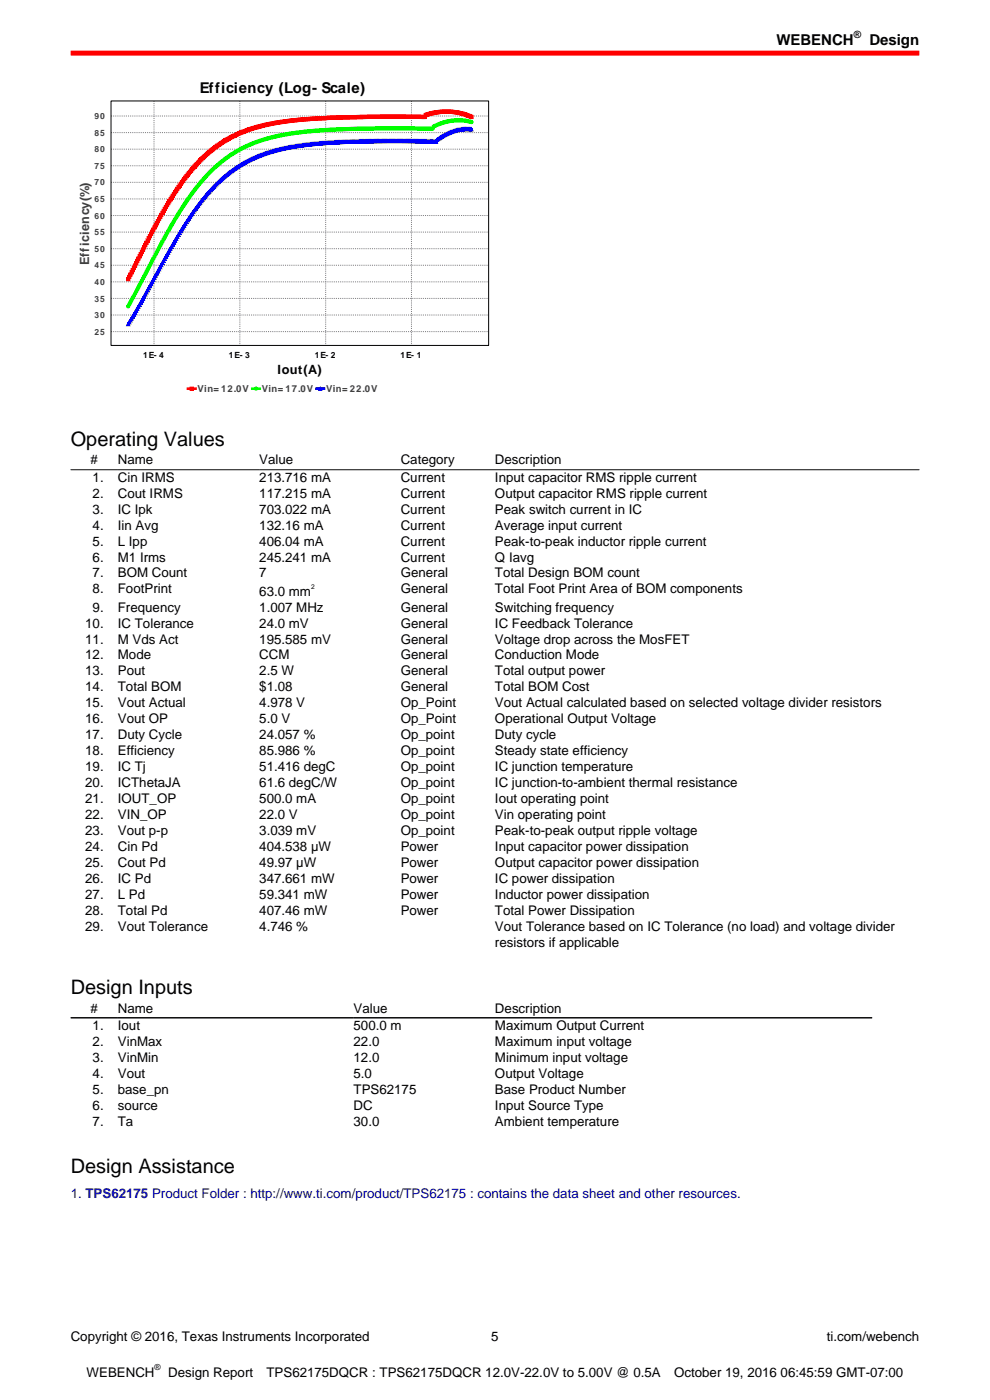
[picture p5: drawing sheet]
<svg xmlns="http://www.w3.org/2000/svg" width="210mm" height="297mm" viewBox="0 0 210 297" stroke-linecap="round" stroke-linejoin="round" font-family="sans-serif">
<defs><g id="words">
<g font-size="4.2">
<text x="15" y="94.7">Operating Values</text>
<text x="15" y="211">Design Inputs</text>
<text x="15" y="248.9">Design Assistance</text>
</g>
<g font-size="3.2">
<text x="164.7" y="9.6">WEBENCH</text>
<text x="184.4" y="9.6">Design</text>
</g>
<text font-size="3.1" x="42.4" y="19.7">Efficiency (Log- Scale)</text>
<g font-size="2.8">
<text x="19.2" y="98.5">#</text>
<text x="25" y="98.5">Name</text>
<text x="55" y="98.5">Value</text>
<text x="85" y="98.5">Category</text>
<text x="105" y="98.5">Description</text>
<text x="19.6" y="102.2">1.</text>
<text x="19.6" y="105.6">2.</text>
<text x="25" y="102.2">Cin IRMS</text>
<text x="25" y="105.6">Cout IRMS</text>
<text x="55" y="102.2">213.716 mA</text>
<text x="55" y="105.6">117.215 mA</text>
<text x="85" y="102.2">Current</text>
<text x="85" y="105.6">Current</text>
<text x="105" y="102.2">Input capacitor RMS ripple current</text>
<text x="105" y="105.6">Output capacitor RMS ripple current</text>
<text x="19.6" y="109">3.</text>
<text x="19.6" y="112.3">4.</text>
<text x="25" y="109">IC Ipk</text>
<text x="25" y="112.3">Iin Avg</text>
<text x="55" y="109">703.022 mA</text>
<text x="55" y="112.3">132.16 mA</text>
<text x="85" y="109">Current</text>
<text x="85" y="112.3">Current</text>
<text x="105" y="109">Peak switch current in IC</text>
<text x="105" y="112.3">Average input current</text>
<text x="19.6" y="115.7">5.</text>
<text x="19.6" y="119.1">6.</text>
<text x="25" y="115.7">L Ipp</text>
<text x="25" y="119.1">M1 Irms</text>
<text x="55" y="115.7">406.04 mA</text>
<text x="55" y="119.1">245.241 mA</text>
<text x="85" y="115.7">Current</text>
<text x="85" y="119.1">Current</text>
<text x="105" y="115.7">Peak-to-peak inductor ripple current</text>
<text x="105" y="119.1">Q Iavg</text>
<text x="19.6" y="122.5">7.</text>
<text x="19.6" y="125.9">8.</text>
<text x="25" y="122.5">BOM Count</text>
<text x="25" y="125.9">FootPrint</text>
<text x="55" y="122.5">7</text>
<text x="85" y="122.5">General</text>
<text x="85" y="125.9">General</text>
<text x="105" y="122.5">Total Design BOM count</text>
<text x="105" y="125.9">Total Foot Print Area of BOM components</text>
<text x="19.6" y="129.7">9.</text>
<text x="25" y="129.7">Frequency</text>
<text x="55" y="126.4">63.0 mm</text>
<text x="55" y="129.7">1.007 MHz</text>
<text x="85" y="129.7">General</text>
<text x="105" y="129.7">Switching frequency</text>
<text x="18.1" y="133.1">10.</text>
<text x="18.1" y="136.5">11.</text>
<text x="25" y="133.1">IC Tolerance</text>
<text x="25" y="136.5">M Vds Act</text>
<text x="55" y="133.1">24.0 mV</text>
<text x="55" y="136.5">195.585 mV</text>
<text x="85" y="133.1">General</text>
<text x="85" y="136.5">General</text>
<text x="105" y="133.1">IC Feedback Tolerance</text>
<text x="105" y="136.5">Voltage drop across the MosFET</text>
<text x="18.1" y="139.9">12.</text>
<text x="18.1" y="143.3">13.</text>
<text x="25" y="139.9">Mode</text>
<text x="25" y="143.3">Pout</text>
<text x="55" y="139.9">CCM</text>
<text x="55" y="143.3">2.5 W</text>
<text x="85" y="139.9">General</text>
<text x="85" y="143.3">General</text>
<text x="105" y="139.9">Conduction Mode</text>
<text x="105" y="143.3">Total output power</text>
<text x="18.1" y="146.7">14.</text>
<text x="25" y="146.7">Total BOM</text>
<text x="55" y="146.7">$1.08</text>
<text x="85" y="146.7">General</text>
<text x="105" y="146.7">Total BOM Cost</text>
<text x="18.1" y="150.1">15.</text>
<text x="18.1" y="153.5">16.</text>
<text x="25" y="150.1">Vout Actual</text>
<text x="25" y="153.5">Vout OP</text>
<text x="55" y="150.1">4.978 V</text>
<text x="55" y="153.5">5.0 V</text>
<text x="85" y="150.1">Op_Point</text>
<text x="85" y="153.5">Op_Point</text>
<text x="105" y="150.1">Vout Actual calculated based on selected voltage divider resistors</text>
<text x="105" y="153.5">Operational Output Voltage</text>
<text x="18.1" y="156.8">17.</text>
<text x="18.1" y="160.2">18.</text>
<text x="25" y="156.8">Duty Cycle</text>
<text x="25" y="160.2">Efficiency</text>
<text x="55" y="156.8">24.057 %</text>
<text x="55" y="160.2">85.986 %</text>
<text x="85" y="156.8">Op_point</text>
<text x="85" y="160.2">Op_point</text>
<text x="105" y="156.8">Duty cycle</text>
<text x="105" y="160.2">Steady state efficiency</text>
<text x="18.1" y="163.6">19.</text>
<text x="18.1" y="167">20.</text>
<text x="25" y="163.6">IC Tj</text>
<text x="25" y="167">ICThetaJA</text>
<text x="55" y="163.6">51.416 degC</text>
<text x="55" y="167">61.6 degC/W</text>
<text x="85" y="163.6">Op_point</text>
<text x="85" y="167">Op_point</text>
<text x="105" y="163.6">IC junction temperature</text>
<text x="105" y="167">IC junction-to-ambient thermal resistance</text>
<text x="18.1" y="170.4">21.</text>
<text x="18.1" y="173.8">22.</text>
<text x="25" y="170.4">IOUT_OP</text>
<text x="25" y="173.8">VIN_OP</text>
<text x="55" y="170.4">500.0 mA</text>
<text x="55" y="173.8">22.0 V</text>
<text x="85" y="170.4">Op_point</text>
<text x="85" y="173.8">Op_point</text>
<text x="105" y="170.4">Iout operating point</text>
<text x="105" y="173.8">Vin operating point</text>
<text x="18.1" y="177.2">23.</text>
<text x="25" y="177.2">Vout p-p</text>
<text x="55" y="177.2">3.039 mV</text>
<text x="85" y="177.2">Op_point</text>
<text x="105" y="177.2">Peak-to-peak output ripple voltage</text>
<text x="18.1" y="180.5">24.</text>
<text x="18.1" y="183.9">25.</text>
<text x="25" y="180.5">Cin Pd</text>
<text x="25" y="183.9">Cout Pd</text>
<text x="55" y="180.5">404.538 µW</text>
<text x="55" y="183.9">49.97 µW</text>
<text x="85" y="180.5">Power</text>
<text x="85" y="183.9">Power</text>
<text x="105" y="180.5">Input capacitor power dissipation</text>
<text x="105" y="183.9">Output capacitor power dissipation</text>
<text x="18.1" y="187.3">26.</text>
<text x="18.1" y="190.7">27.</text>
<text x="25" y="187.3">IC Pd</text>
<text x="25" y="190.7">L Pd</text>
<text x="55" y="187.3">347.661 mW</text>
<text x="55" y="190.7">59.341 mW</text>
<text x="85" y="187.3">Power</text>
<text x="85" y="190.7">Power</text>
<text x="105" y="187.3">IC power dissipation</text>
<text x="105" y="190.7">Inductor power dissipation</text>
<text x="18.1" y="194.1">28.</text>
<text x="18.1" y="197.5">29.</text>
<text x="25" y="194.1">Total Pd</text>
<text x="25" y="197.5">Vout Tolerance</text>
<text x="55" y="194.1">407.46 mW</text>
<text x="55" y="197.5">4.746 %</text>
<text x="85" y="194.1">Power</text>
<text x="105" y="194.1">Total Power Dissipation</text>
<text x="105" y="197.5">Vout Tolerance based on IC Tolerance (no load) and voltage divider</text>
<text x="105" y="200.9">resistors if applicable</text>
<text x="19.2" y="214.8">#</text>
<text x="25" y="214.8">Name</text>
<text x="75" y="214.8">Value</text>
<text x="105" y="214.8">Description</text>
<text x="19.6" y="218.5">1.</text>
<text x="19.6" y="221.9">2.</text>
<text x="25" y="218.5">Iout</text>
<text x="25" y="221.9">VinMax</text>
<text x="75" y="218.5">500.0 m</text>
<text x="75" y="221.9">22.0</text>
<text x="105" y="218.5">Maximum Output Current</text>
<text x="105" y="221.9">Maximum input voltage</text>
<text x="19.6" y="225.3">3.</text>
<text x="25" y="225.3">VinMin</text>
<text x="75" y="225.3">12.0</text>
<text x="105" y="225.3">Minimum input voltage</text>
<text x="19.6" y="228.6">4.</text>
<text x="19.6" y="232">5.</text>
<text x="25" y="228.6">Vout</text>
<text x="25" y="232">base_pn</text>
<text x="75" y="228.6">5.0</text>
<text x="75" y="232">TPS62175</text>
<text x="105" y="228.6">Output Voltage</text>
<text x="105" y="232">Base Product Number</text>
<text x="19.6" y="235.4">6.</text>
<text x="19.6" y="238.8">7.</text>
<text x="25" y="235.4">source</text>
<text x="25" y="238.8">Ta</text>
<text x="75" y="235.4">DC</text>
<text x="75" y="238.8">30.0</text>
<text x="105" y="235.4">Input Source Type</text>
<text x="105" y="238.8">Ambient temperature</text>
<text x="15" y="284.4">Copyright © 2016, Texas Instruments Incorporated</text>
<text x="104.2" y="284.4">5</text>
<text x="175.4" y="284.4">ti.com/webench</text>
<text x="18.4" y="292">WEBENCH</text>
<text x="35.7" y="292">Design Report</text>
<text x="56.5" y="292">TPS62175DQCR : TPS62175DQCR 12.0V-22.0V to 5.00V @ 0.5A</text>
<text x="143" y="292">October 19, 2016 06:45:59 GMT-07:00</text>
</g>
<text font-size="2.8" fill="#000080" x="15" y="254.2">1. TPS62175 Product Folder : http://www.ti.com/product/TPS62175 : contains the data sheet and other resources.</text>
<text font-size="2.7" fill="#404040" x="18.9" y="56.1" transform="rotate(-90 18.9 56.1)">Efficiency(%)</text>
<text font-size="2.7" x="58.9" y="79.4">Iout(A)</text>
<text font-size="2.1" x="181.1" y="8">®</text>
<g font-size="2" fill="#404040">
<text x="41.9" y="83.2">Vin= 12.0V</text>
<text x="55.5" y="83.2">Vin= 17.0V</text>
<text x="69.2" y="83.2">Vin= 22.0V</text>
</g>
<g font-size="1.8" fill="#404040">
<text x="20" y="28.8">85</text>
<text x="20" y="25.3">90</text>
<text x="20" y="35.8">75</text>
<text x="20" y="32.3">80</text>
<text x="20" y="39.4">70</text>
<text x="20" y="46.4">60</text>
<text x="20" y="42.9">65</text>
<text x="20" y="53.4">50</text>
<text x="20" y="49.9">55</text>
<text x="20" y="56.9">45</text>
<text x="20" y="64">35</text>
<text x="20" y="60.5">40</text>
<text x="20" y="71">25</text>
<text x="20" y="67.5">30</text>
</g>
<g font-size="1.8">
<text x="30.4" y="76">1E- 4</text>
<text x="48.6" y="76">1E- 3</text>
<text x="66.8" y="76">1E- 2</text>
<text x="85" y="76">1E- 1</text>
<text x="32.8" y="290.6">®</text>
</g>
<text font-size="1.4" x="66" y="124.9">2</text>
</g></defs>
<path d="M15 11.3h180" fill="none" stroke="#f00" stroke-width="1.1" stroke-linecap="butt"/>
<g fill="#fff">
<path d="M15 16.6h90v67.5h-90z"/>
<path d="M39.5 80.9h41v3.1h-41z"/>
</g>
<path d="M39.9 82.5h1.6" fill="none" stroke="#f00" stroke-width=".56"/>
<path d="M40.3 82.1h.7v.7h-.7z" fill="#f00"/>
<path d="M40.3 82.1h.7v.7h-.7z" fill="none" stroke="#f00" stroke-width=".21"/>
<path d="M53.5 82.5h1.6" fill="none" stroke="#0f0" stroke-width=".56"/>
<circle cx="54.3" cy="82.5" r=".34" fill="#0f0"/>
<circle cx="54.3" cy="82.5" r=".34" fill="none" stroke="#0f0" stroke-width=".21"/>
<path d="M67.2 82.5h1.5" fill="none" stroke="#00f" stroke-width=".56"/>
<path d="M67.9 82.1l.4 .7h-.7z" fill="#00f"/>
<path d="M67.9 82.1l.4 .7h-.7z" fill="none" stroke="#00f" stroke-width=".21"/>
<path d="M23.5 21.4h80.1v51.9h-80.1z" fill="#fff"/>
<g fill="none" stroke="#808080" stroke-width=".21" stroke-dasharray=".2 .2" stroke-linecap="butt">
<path d="M23.5 38.7h80.1M23.5 35.2h80.1M23.5 31.6h80.1M23.5 28.1h80.1M23.5 24.6h80.1M32.7 21.4v51.9M50.9 21.4v51.9M69.1 21.4v51.9M87.3 21.4v51.9M23.5 59.8h80.1M23.5 56.3h80.1M23.5 52.8h80.1"/>
<path d="M23.5 49.2h80.1M23.5 45.7h80.1M23.5 42.2h80.1M23.5 70.3h80.1M23.5 66.8h80.1M23.5 63.3h80.1"/>
</g>
<path d="M100 27.4a10.3 10.3 0 0 0-7.3 2.3l-.2 .3-8.3-.1-8.5 .1-6 .3-5.1 .5-3.9 .6-3.4 .8-3.2 1.2-2.9 1.5-2.6 1.8-2.5 2.1-2.4 2.7-2.4 3.1-4.4 6.9-9.7 17.3" fill="none" stroke="#00f" stroke-width=".56"/>
<path d="M100 25.9a10.8 10.8 0 0 0-8 .9l-.2 .5h-17l-6.3 .3-4.9 .5-4.1 .6-3.4 .9-3.2 1.1-2.7 1.4-2.6 1.8-2.7 2.3-2.4 2.6-2.4 3.2-4.4 7-8.5 16" fill="none" stroke="#0f0" stroke-width=".56"/>
<path d="M100 24.8a13.2 13.2 0 0 0-9.7-.4l-.2 .4-17.5 .1-5.8 .3-5.1 .4-3.9 .6-3.4 .8-2.9 1-2.9 1.4-2.7 1.7-2.7 2.2-2.4 2.6-2.4 3.1-2.2 3.3-2.5 4.2-6.5 12.7" fill="none" stroke="#f00" stroke-width=".56"/>
<path d="M27.2 68.4l.3 .7h-.6z" fill="#00f"/>
<path d="M27.2 68.4l.3 .7h-.6z" fill="none" stroke="#00f" stroke-width=".21"/>
<path d="M27.4 68l.4 .7h-.7z" fill="#00f"/>
<path d="M27.4 68l.4 .7h-.7z" fill="none" stroke="#00f" stroke-width=".21"/>
<path d="M27.7 67.6l.3 .7h-.7z" fill="#00f"/>
<path d="M27.7 67.6l.3 .7h-.7z" fill="none" stroke="#00f" stroke-width=".21"/>
<path d="M27.9 67.2l.4 .7h-.7z" fill="#00f"/>
<path d="M27.9 67.2l.4 .7h-.7z" fill="none" stroke="#00f" stroke-width=".21"/>
<path d="M28.2 66.8l.3 .7h-.7z" fill="#00f"/>
<path d="M28.2 66.8l.3 .7h-.7z" fill="none" stroke="#00f" stroke-width=".21"/>
<path d="M28.4 66.4l.3 .7h-.6z" fill="#00f"/>
<path d="M28.4 66.4l.3 .7h-.6z" fill="none" stroke="#00f" stroke-width=".21"/>
<path d="M28.6 66l.4 .7h-.7z" fill="#00f"/>
<path d="M28.6 66l.4 .7h-.7z" fill="none" stroke="#00f" stroke-width=".21"/>
<path d="M28.9 65.6l.3 .7h-.6z" fill="#00f"/>
<path d="M28.9 65.6l.3 .7h-.6z" fill="none" stroke="#00f" stroke-width=".21"/>
<path d="M29.1 65.2l.4 .6h-.7z" fill="#00f"/>
<path d="M29.1 65.2l.4 .6h-.7z" fill="none" stroke="#00f" stroke-width=".21"/>
<path d="M29.4 64.7l.3 .7h-.7z" fill="#00f"/>
<path d="M29.4 64.7l.3 .7h-.7z" fill="none" stroke="#00f" stroke-width=".21"/>
<path d="M29.6 64.3l.4 .7h-.7z" fill="#00f"/>
<path d="M29.6 64.3l.4 .7h-.7z" fill="none" stroke="#00f" stroke-width=".21"/>
<path d="M29.9 63.9l.3 .6h-.7z" fill="#00f"/>
<path d="M29.9 63.9l.3 .6h-.7z" fill="none" stroke="#00f" stroke-width=".21"/>
<path d="M30.1 63.4l.3 .7h-.6z" fill="#00f"/>
<path d="M30.1 63.4l.3 .7h-.6z" fill="none" stroke="#00f" stroke-width=".21"/>
<path d="M30.3 63l.4 .7h-.7z" fill="#00f"/>
<path d="M30.3 63l.4 .7h-.7z" fill="none" stroke="#00f" stroke-width=".21"/>
<path d="M30.6 62.6l.3 .6h-.6z" fill="#00f"/>
<path d="M30.6 62.6l.3 .6h-.6z" fill="none" stroke="#00f" stroke-width=".21"/>
<path d="M30.8 62.1l.4 .7h-.7z" fill="#00f"/>
<path d="M30.8 62.1l.4 .7h-.7z" fill="none" stroke="#00f" stroke-width=".21"/>
<path d="M31.1 61.7l.3 .7h-.7z" fill="#00f"/>
<path d="M31.1 61.7l.3 .7h-.7z" fill="none" stroke="#00f" stroke-width=".21"/>
<path d="M31.3 61.2l.4 .7h-.7z" fill="#00f"/>
<path d="M31.3 61.2l.4 .7h-.7z" fill="none" stroke="#00f" stroke-width=".21"/>
<path d="M31.6 60.8l.3 .7h-.7z" fill="#00f"/>
<path d="M31.6 60.8l.3 .7h-.7z" fill="none" stroke="#00f" stroke-width=".21"/>
<path d="M31.8 60.4l.3 .6h-.6z" fill="#00f"/>
<path d="M31.8 60.4l.3 .6h-.6z" fill="none" stroke="#00f" stroke-width=".21"/>
<path d="M32 59.9l.4 .7h-.7z" fill="#00f"/>
<path d="M32 59.9l.4 .7h-.7z" fill="none" stroke="#00f" stroke-width=".21"/>
<path d="M32.3 59.5l.3 .6h-.6z" fill="#00f"/>
<path d="M32.3 59.5l.3 .6h-.6z" fill="none" stroke="#00f" stroke-width=".21"/>
<path d="M32.5 59l.4 .7h-.7z" fill="#00f"/>
<path d="M32.5 59l.4 .7h-.7z" fill="none" stroke="#00f" stroke-width=".21"/>
<path d="M32.8 58.6l.3 .6h-.7z" fill="#00f"/>
<path d="M32.8 58.6l.3 .6h-.7z" fill="none" stroke="#00f" stroke-width=".21"/>
<path d="M33 58.1l.4 .7h-.7z" fill="#00f"/>
<path d="M33 58.1l.4 .7h-.7z" fill="none" stroke="#00f" stroke-width=".21"/>
<path d="M33.3 57.7l.3 .7h-.7z" fill="#00f"/>
<path d="M33.3 57.7l.3 .7h-.7z" fill="none" stroke="#00f" stroke-width=".21"/>
<path d="M33.5 57.2l.3 .7h-.6z" fill="#00f"/>
<path d="M33.5 57.2l.3 .7h-.6z" fill="none" stroke="#00f" stroke-width=".21"/>
<path d="M33.7 56.8l.4 .7h-.7z" fill="#00f"/>
<path d="M33.7 56.8l.4 .7h-.7z" fill="none" stroke="#00f" stroke-width=".21"/>
<path d="M34 56.3l.3 .7h-.7z" fill="#00f"/>
<path d="M34 56.3l.3 .7h-.7z" fill="none" stroke="#00f" stroke-width=".21"/>
<path d="M34.2 55.9l.4 .7h-.7z" fill="#00f"/>
<path d="M34.2 55.9l.4 .7h-.7z" fill="none" stroke="#00f" stroke-width=".21"/>
<path d="M34.5 55.5l.3 .6h-.7z" fill="#00f"/>
<path d="M34.5 55.5l.3 .6h-.7z" fill="none" stroke="#00f" stroke-width=".21"/>
<path d="M34.7 55l.4 .7h-.7z" fill="#00f"/>
<path d="M34.7 55l.4 .7h-.7z" fill="none" stroke="#00f" stroke-width=".21"/>
<path d="M35 54.6l.3 .7h-.7z" fill="#00f"/>
<path d="M35 54.6l.3 .7h-.7z" fill="none" stroke="#00f" stroke-width=".21"/>
<path d="M35.2 54.1l.3 .7h-.6z" fill="#00f"/>
<path d="M35.2 54.1l.3 .7h-.6z" fill="none" stroke="#00f" stroke-width=".21"/>
<path d="M35.4 53.7l.4 .7h-.7z" fill="#00f"/>
<path d="M35.4 53.7l.4 .7h-.7z" fill="none" stroke="#00f" stroke-width=".21"/>
<path d="M35.7 53.3l.3 .6h-.7z" fill="#00f"/>
<path d="M35.7 53.3l.3 .6h-.7z" fill="none" stroke="#00f" stroke-width=".21"/>
<path d="M35.9 52.8l.4 .7h-.7z" fill="#00f"/>
<path d="M35.9 52.8l.4 .7h-.7z" fill="none" stroke="#00f" stroke-width=".21"/>
<path d="M36.2 52.4l.3 .7h-.7z" fill="#00f"/>
<path d="M36.2 52.4l.3 .7h-.7z" fill="none" stroke="#00f" stroke-width=".21"/>
<path d="M36.4 52l.4 .7h-.7z" fill="#00f"/>
<path d="M36.4 52l.4 .7h-.7z" fill="none" stroke="#00f" stroke-width=".21"/>
<path d="M36.7 51.6l.3 .6h-.7z" fill="#00f"/>
<path d="M36.7 51.6l.3 .6h-.7z" fill="none" stroke="#00f" stroke-width=".21"/>
<path d="M36.9 51.1l.3 .7h-.6z" fill="#00f"/>
<path d="M36.9 51.1l.3 .7h-.6z" fill="none" stroke="#00f" stroke-width=".21"/>
<path d="M37.1 50.7l.4 .7h-.7z" fill="#00f"/>
<path d="M37.1 50.7l.4 .7h-.7z" fill="none" stroke="#00f" stroke-width=".21"/>
<path d="M37.4 50.3l.3 .7h-.7z" fill="#00f"/>
<path d="M37.4 50.3l.3 .7h-.7z" fill="none" stroke="#00f" stroke-width=".21"/>
<path d="M37.6 49.9l.4 .7h-.7z" fill="#00f"/>
<path d="M37.6 49.9l.4 .7h-.7z" fill="none" stroke="#00f" stroke-width=".21"/>
<path d="M37.9 49.5l.3 .7h-.7z" fill="#00f"/>
<path d="M37.9 49.5l.3 .7h-.7z" fill="none" stroke="#00f" stroke-width=".21"/>
<path d="M38.1 49.1l.4 .7h-.7z" fill="#00f"/>
<path d="M38.1 49.1l.4 .7h-.7z" fill="none" stroke="#00f" stroke-width=".21"/>
<path d="M38.4 48.7l.3 .7h-.7z" fill="#00f"/>
<path d="M38.4 48.7l.3 .7h-.7z" fill="none" stroke="#00f" stroke-width=".21"/>
<path d="M38.6 48.3l.3 .7h-.6z" fill="#00f"/>
<path d="M38.6 48.3l.3 .7h-.6z" fill="none" stroke="#00f" stroke-width=".21"/>
<path d="M38.8 47.9l.4 .7h-.7z" fill="#00f"/>
<path d="M38.8 47.9l.4 .7h-.7z" fill="none" stroke="#00f" stroke-width=".21"/>
<path d="M39.1 47.5l.3 .7h-.7z" fill="#00f"/>
<path d="M39.1 47.5l.3 .7h-.7z" fill="none" stroke="#00f" stroke-width=".21"/>
<path d="M39.3 47.1l.4 .7h-.7z" fill="#00f"/>
<path d="M39.3 47.1l.4 .7h-.7z" fill="none" stroke="#00f" stroke-width=".21"/>
<path d="M39.6 46.8l.3 .6h-.7z" fill="#00f"/>
<path d="M39.6 46.8l.3 .6h-.7z" fill="none" stroke="#00f" stroke-width=".21"/>
<path d="M39.8 46.4l.3 .7h-.6z" fill="#00f"/>
<path d="M39.8 46.4l.3 .7h-.6z" fill="none" stroke="#00f" stroke-width=".21"/>
<path d="M40.1 46l.3 .7h-.7z" fill="#00f"/>
<path d="M40.1 46l.3 .7h-.7z" fill="none" stroke="#00f" stroke-width=".21"/>
<path d="M40.3 45.7l.3 .6h-.6z" fill="#00f"/>
<path d="M40.3 45.7l.3 .6h-.6z" fill="none" stroke="#00f" stroke-width=".21"/>
<path d="M40.5 45.3l.4 .7h-.7z" fill="#00f"/>
<path d="M40.5 45.3l.4 .7h-.7z" fill="none" stroke="#00f" stroke-width=".21"/>
<path d="M40.8 45l.3 .6h-.7z" fill="#00f"/>
<path d="M40.8 45l.3 .6h-.7z" fill="none" stroke="#00f" stroke-width=".21"/>
<path d="M41 44.6l.4 .7h-.7z" fill="#00f"/>
<path d="M41 44.6l.4 .7h-.7z" fill="none" stroke="#00f" stroke-width=".21"/>
<path d="M41.3 44.3l.3 .6h-.7z" fill="#00f"/>
<path d="M41.3 44.3l.3 .6h-.7z" fill="none" stroke="#00f" stroke-width=".21"/>
<path d="M41.5 43.9l.3 .7h-.6z" fill="#00f"/>
<path d="M41.5 43.9l.3 .7h-.6z" fill="none" stroke="#00f" stroke-width=".21"/>
<path d="M41.8 43.6l.3 .7h-.7z" fill="#00f"/>
<path d="M41.8 43.6l.3 .7h-.7z" fill="none" stroke="#00f" stroke-width=".21"/>
<path d="M42 43.3l.3 .6h-.6z" fill="#00f"/>
<path d="M42 43.3l.3 .6h-.6z" fill="none" stroke="#00f" stroke-width=".21"/>
<path d="M42.2 42.9l.4 .7h-.7z" fill="#00f"/>
<path d="M42.2 42.9l.4 .7h-.7z" fill="none" stroke="#00f" stroke-width=".21"/>
<path d="M42.5 42.6l.3 .7h-.7z" fill="#00f"/>
<path d="M42.5 42.6l.3 .7h-.7z" fill="none" stroke="#00f" stroke-width=".21"/>
<path d="M42.7 42.3l.4 .7h-.7z" fill="#00f"/>
<path d="M42.7 42.3l.4 .7h-.7z" fill="none" stroke="#00f" stroke-width=".21"/>
<path d="M43 42l.3 .7h-.7z" fill="#00f"/>
<path d="M43 42l.3 .7h-.7z" fill="none" stroke="#00f" stroke-width=".21"/>
<path d="M43.2 41.7l.3 .7h-.6z" fill="#00f"/>
<path d="M43.2 41.7l.3 .7h-.6z" fill="none" stroke="#00f" stroke-width=".21"/>
<path d="M43.5 41.4l.3 .7h-.7z" fill="#00f"/>
<path d="M43.5 41.4l.3 .7h-.7z" fill="none" stroke="#00f" stroke-width=".21"/>
<path d="M43.7 41.1l.3 .7h-.6z" fill="#00f"/>
<path d="M43.7 41.1l.3 .7h-.6z" fill="none" stroke="#00f" stroke-width=".21"/>
<path d="M43.9 40.8l.4 .7h-.7z" fill="#00f"/>
<path d="M43.9 40.8l.4 .7h-.7z" fill="none" stroke="#00f" stroke-width=".21"/>
<path d="M44.2 40.6l.3 .6h-.7z" fill="#00f"/>
<path d="M44.2 40.6l.3 .6h-.7z" fill="none" stroke="#00f" stroke-width=".21"/>
<path d="M44.4 40.3l.4 .7h-.7z" fill="#00f"/>
<path d="M44.4 40.3l.4 .7h-.7z" fill="none" stroke="#00f" stroke-width=".21"/>
<path d="M44.7 40l.3 .7h-.7z" fill="#00f"/>
<path d="M44.7 40l.3 .7h-.7z" fill="none" stroke="#00f" stroke-width=".21"/>
<path d="M44.9 39.8l.3 .6h-.6z" fill="#00f"/>
<path d="M44.9 39.8l.3 .6h-.6z" fill="none" stroke="#00f" stroke-width=".21"/>
<path d="M45.2 39.5l.3 .7h-.7z" fill="#00f"/>
<path d="M45.2 39.5l.3 .7h-.7z" fill="none" stroke="#00f" stroke-width=".21"/>
<path d="M45.4 39.2l.3 .7h-.6z" fill="#00f"/>
<path d="M45.4 39.2l.3 .7h-.6z" fill="none" stroke="#00f" stroke-width=".21"/>
<path d="M45.6 39l.4 .7h-.7z" fill="#00f"/>
<path d="M45.6 39l.4 .7h-.7z" fill="none" stroke="#00f" stroke-width=".21"/>
<path d="M45.9 38.7l.3 .7h-.7z" fill="#00f"/>
<path d="M45.9 38.7l.3 .7h-.7z" fill="none" stroke="#00f" stroke-width=".21"/>
<path d="M46.1 38.5l.4 .7h-.7z" fill="#00f"/>
<path d="M46.1 38.5l.4 .7h-.7z" fill="none" stroke="#00f" stroke-width=".21"/>
<path d="M46.4 38.3l.3 .6h-.7z" fill="#00f"/>
<path d="M46.4 38.3l.3 .6h-.7z" fill="none" stroke="#00f" stroke-width=".21"/>
<path d="M46.6 38l.3 .7h-.6z" fill="#00f"/>
<path d="M46.6 38l.3 .7h-.6z" fill="none" stroke="#00f" stroke-width=".21"/>
<path d="M46.9 37.8l.3 .7h-.7z" fill="#00f"/>
<path d="M46.9 37.8l.3 .7h-.7z" fill="none" stroke="#00f" stroke-width=".21"/>
<path d="M47.1 37.6l.3 .7h-.6z" fill="#00f"/>
<path d="M47.1 37.6l.3 .7h-.6z" fill="none" stroke="#00f" stroke-width=".21"/>
<path d="M47.3 37.4l.4 .7h-.7z" fill="#00f"/>
<path d="M47.3 37.4l.4 .7h-.7z" fill="none" stroke="#00f" stroke-width=".21"/>
<path d="M47.6 37.2l.3 .7h-.7z" fill="#00f"/>
<path d="M47.6 37.2l.3 .7h-.7z" fill="none" stroke="#00f" stroke-width=".21"/>
<path d="M47.8 37l.4 .6h-.7z" fill="#00f"/>
<path d="M47.8 37l.4 .6h-.7z" fill="none" stroke="#00f" stroke-width=".21"/>
<path d="M48.1 36.8l.3 .6h-.7z" fill="#00f"/>
<path d="M48.1 36.8l.3 .6h-.7z" fill="none" stroke="#00f" stroke-width=".21"/>
<path d="M48.3 36.6l.3 .7h-.6z" fill="#00f"/>
<path d="M48.3 36.6l.3 .7h-.6z" fill="none" stroke="#00f" stroke-width=".21"/>
<path d="M48.6 36.4l.3 .7h-.7z" fill="#00f"/>
<path d="M48.6 36.4l.3 .7h-.7z" fill="none" stroke="#00f" stroke-width=".21"/>
<path d="M48.8 36.2l.3 .7h-.6z" fill="#00f"/>
<path d="M48.8 36.2l.3 .7h-.6z" fill="none" stroke="#00f" stroke-width=".21"/>
<path d="M49 36l.4 .7h-.7z" fill="#00f"/>
<path d="M49 36l.4 .7h-.7z" fill="none" stroke="#00f" stroke-width=".21"/>
<path d="M49.3 35.8l.3 .7h-.7z" fill="#00f"/>
<path d="M49.3 35.8l.3 .7h-.7z" fill="none" stroke="#00f" stroke-width=".21"/>
<path d="M49.5 35.7l.4 .6h-.7z" fill="#00f"/>
<path d="M49.5 35.7l.4 .6h-.7z" fill="none" stroke="#00f" stroke-width=".21"/>
<path d="M49.8 35.5l.3 .7h-.7z" fill="#00f"/>
<path d="M49.8 35.5l.3 .7h-.7z" fill="none" stroke="#00f" stroke-width=".21"/>
<path d="M50 35.3l.3 .7h-.6z" fill="#00f"/>
<path d="M50 35.3l.3 .7h-.6z" fill="none" stroke="#00f" stroke-width=".21"/>
<path d="M50.2 35.2l.4 .6h-.7z" fill="#00f"/>
<path d="M50.2 35.2l.4 .6h-.7z" fill="none" stroke="#00f" stroke-width=".21"/>
<path d="M50.5 35l.3 .7h-.6z" fill="#00f"/>
<path d="M50.5 35l.3 .7h-.6z" fill="none" stroke="#00f" stroke-width=".21"/>
<path d="M50.7 34.9l.4 .6h-.7z" fill="#00f"/>
<path d="M50.7 34.9l.4 .6h-.7z" fill="none" stroke="#00f" stroke-width=".21"/>
<path d="M51 34.7l.3 .7h-.7z" fill="#00f"/>
<path d="M51 34.7l.3 .7h-.7z" fill="none" stroke="#00f" stroke-width=".21"/>
<path d="M51.2 34.6l.4 .6h-.7z" fill="#00f"/>
<path d="M51.2 34.6l.4 .6h-.7z" fill="none" stroke="#00f" stroke-width=".21"/>
<path d="M51.5 34.4l.3 .7h-.7z" fill="#00f"/>
<path d="M51.5 34.4l.3 .7h-.7z" fill="none" stroke="#00f" stroke-width=".21"/>
<path d="M51.7 34.3l.3 .7h-.6z" fill="#00f"/>
<path d="M51.7 34.3l.3 .7h-.6z" fill="none" stroke="#00f" stroke-width=".21"/>
<path d="M51.9 34.1l.4 .7h-.7z" fill="#00f"/>
<path d="M51.9 34.1l.4 .7h-.7z" fill="none" stroke="#00f" stroke-width=".21"/>
<path d="M52.2 34l.3 .7h-.6z" fill="#00f"/>
<path d="M52.2 34l.3 .7h-.6z" fill="none" stroke="#00f" stroke-width=".21"/>
<path d="M52.4 33.9l.4 .7h-.7z" fill="#00f"/>
<path d="M52.4 33.9l.4 .7h-.7z" fill="none" stroke="#00f" stroke-width=".21"/>
<path d="M52.7 33.8l.3 .6h-.7z" fill="#00f"/>
<path d="M52.7 33.8l.3 .6h-.7z" fill="none" stroke="#00f" stroke-width=".21"/>
<path d="M52.9 33.6l.4 .7h-.7z" fill="#00f"/>
<path d="M52.9 33.6l.4 .7h-.7z" fill="none" stroke="#00f" stroke-width=".21"/>
<path d="M53.2 33.5l.3 .7h-.7z" fill="#00f"/>
<path d="M53.2 33.5l.3 .7h-.7z" fill="none" stroke="#00f" stroke-width=".21"/>
<path d="M53.4 33.4l.3 .7h-.6z" fill="#00f"/>
<path d="M53.4 33.4l.3 .7h-.6z" fill="none" stroke="#00f" stroke-width=".21"/>
<path d="M53.6 33.3l.4 .7h-.7z" fill="#00f"/>
<path d="M53.6 33.3l.4 .7h-.7z" fill="none" stroke="#00f" stroke-width=".21"/>
<path d="M53.9 33.2l.3 .6h-.6z" fill="#00f"/>
<path d="M53.9 33.2l.3 .6h-.6z" fill="none" stroke="#00f" stroke-width=".21"/>
<path d="M54.1 33.1l.4 .6h-.7z" fill="#00f"/>
<path d="M54.1 33.1l.4 .6h-.7z" fill="none" stroke="#00f" stroke-width=".21"/>
<path d="M54.4 33l.3 .6h-.7z" fill="#00f"/>
<path d="M54.4 33l.3 .6h-.7z" fill="none" stroke="#00f" stroke-width=".21"/>
<path d="M54.6 32.9l.4 .6h-.7z" fill="#00f"/>
<path d="M54.6 32.9l.4 .6h-.7z" fill="none" stroke="#00f" stroke-width=".21"/>
<path d="M54.9 32.8l.3 .6h-.7z" fill="#00f"/>
<path d="M54.9 32.8l.3 .6h-.7z" fill="none" stroke="#00f" stroke-width=".21"/>
<path d="M55.1 32.7l.3 .6h-.6z" fill="#00f"/>
<path d="M55.1 32.7l.3 .6h-.6z" fill="none" stroke="#00f" stroke-width=".21"/>
<path d="M55.3 32.6l.4 .6h-.7z" fill="#00f"/>
<path d="M55.3 32.6l.4 .6h-.7z" fill="none" stroke="#00f" stroke-width=".21"/>
<path d="M55.6 32.5l.3 .7h-.6z" fill="#00f"/>
<path d="M55.6 32.5l.3 .7h-.6z" fill="none" stroke="#00f" stroke-width=".21"/>
<path d="M55.8 32.4l.4 .7h-.7z" fill="#00f"/>
<path d="M55.8 32.4l.4 .7h-.7z" fill="none" stroke="#00f" stroke-width=".21"/>
<path d="M56.1 32.3l.3 .7h-.7z" fill="#00f"/>
<path d="M56.1 32.3l.3 .7h-.7z" fill="none" stroke="#00f" stroke-width=".21"/>
<path d="M56.3 32.2l.4 .7h-.7z" fill="#00f"/>
<path d="M56.3 32.2l.4 .7h-.7z" fill="none" stroke="#00f" stroke-width=".21"/>
<path d="M56.6 32.1l.3 .7h-.7z" fill="#00f"/>
<path d="M56.6 32.1l.3 .7h-.7z" fill="none" stroke="#00f" stroke-width=".21"/>
<path d="M56.8 32.1l.3 .6h-.6z" fill="#00f"/>
<path d="M56.8 32.1l.3 .6h-.6z" fill="none" stroke="#00f" stroke-width=".21"/>
<path d="M57 32l.4 .7h-.7z" fill="#00f"/>
<path d="M57 32l.4 .7h-.7z" fill="none" stroke="#00f" stroke-width=".21"/>
<path d="M57.3 31.9l.3 .7h-.6z" fill="#00f"/>
<path d="M57.3 31.9l.3 .7h-.6z" fill="none" stroke="#00f" stroke-width=".21"/>
<path d="M57.5 31.8l.4 .7h-.7z" fill="#00f"/>
<path d="M57.5 31.8l.4 .7h-.7z" fill="none" stroke="#00f" stroke-width=".21"/>
<path d="M57.8 31.8l.3 .6h-.7z" fill="#00f"/>
<path d="M57.8 31.8l.3 .6h-.7z" fill="none" stroke="#00f" stroke-width=".21"/>
<path d="M58 31.7l.4 .7h-.7z" fill="#00f"/>
<path d="M58 31.7l.4 .7h-.7z" fill="none" stroke="#00f" stroke-width=".21"/>
<path d="M58.3 31.6l.3 .7h-.7z" fill="#00f"/>
<path d="M58.3 31.6l.3 .7h-.7z" fill="none" stroke="#00f" stroke-width=".21"/>
<path d="M58.5 31.6l.3 .6h-.6z" fill="#00f"/>
<path d="M58.5 31.6l.3 .6h-.6z" fill="none" stroke="#00f" stroke-width=".21"/>
<path d="M58.7 31.5l.4 .7h-.7z" fill="#00f"/>
<path d="M58.7 31.5l.4 .7h-.7z" fill="none" stroke="#00f" stroke-width=".21"/>
<path d="M59 31.4l.3 .7h-.6z" fill="#00f"/>
<path d="M59 31.4l.3 .7h-.6z" fill="none" stroke="#00f" stroke-width=".21"/>
<path d="M59.2 31.4l.4 .7h-.7z" fill="#00f"/>
<path d="M59.2 31.4l.4 .7h-.7z" fill="none" stroke="#00f" stroke-width=".21"/>
<path d="M59.5 31.3l.3 .7h-.7z" fill="#00f"/>
<path d="M59.5 31.3l.3 .7h-.7z" fill="none" stroke="#00f" stroke-width=".21"/>
<path d="M59.7 31.3l.4 .6h-.7z" fill="#00f"/>
<path d="M59.7 31.3l.4 .6h-.7z" fill="none" stroke="#00f" stroke-width=".21"/>
<path d="M60 31.2l.3 .7h-.7z" fill="#00f"/>
<path d="M60 31.2l.3 .7h-.7z" fill="none" stroke="#00f" stroke-width=".21"/>
<path d="M60.2 31.2l.3 .6h-.6z" fill="#00f"/>
<path d="M60.2 31.2l.3 .6h-.6z" fill="none" stroke="#00f" stroke-width=".21"/>
<path d="M60.4 31.1l.4 .7h-.7z" fill="#00f"/>
<path d="M60.4 31.1l.4 .7h-.7z" fill="none" stroke="#00f" stroke-width=".21"/>
<path d="M60.7 31.1l.3 .6h-.7z" fill="#00f"/>
<path d="M60.7 31.1l.3 .6h-.7z" fill="none" stroke="#00f" stroke-width=".21"/>
<path d="M60.9 31l.4 .7h-.7z" fill="#00f"/>
<path d="M60.9 31l.4 .7h-.7z" fill="none" stroke="#00f" stroke-width=".21"/>
<path d="M61.2 31l.3 .6h-.7z" fill="#00f"/>
<path d="M61.2 31l.3 .6h-.7z" fill="none" stroke="#00f" stroke-width=".21"/>
<path d="M61.4 30.9l.4 .7h-.7z" fill="#00f"/>
<path d="M61.4 30.9l.4 .7h-.7z" fill="none" stroke="#00f" stroke-width=".21"/>
<path d="M61.7 30.9l.3 .6h-.7z" fill="#00f"/>
<path d="M61.7 30.9l.3 .6h-.7z" fill="none" stroke="#00f" stroke-width=".21"/>
<path d="M61.9 30.8l.3 .7h-.6z" fill="#00f"/>
<path d="M61.9 30.8l.3 .7h-.6z" fill="none" stroke="#00f" stroke-width=".21"/>
<path d="M62.1 30.8l.4 .7h-.7z" fill="#00f"/>
<path d="M62.1 30.8l.4 .7h-.7z" fill="none" stroke="#00f" stroke-width=".21"/>
<path d="M62.4 30.7l.3 .7h-.7z" fill="#00f"/>
<path d="M62.4 30.7l.3 .7h-.7z" fill="none" stroke="#00f" stroke-width=".21"/>
<path d="M62.6 30.7l.4 .7h-.7z" fill="#00f"/>
<path d="M62.6 30.7l.4 .7h-.7z" fill="none" stroke="#00f" stroke-width=".21"/>
<path d="M62.9 30.7l.3 .6h-.7z" fill="#00f"/>
<path d="M62.9 30.7l.3 .6h-.7z" fill="none" stroke="#00f" stroke-width=".21"/>
<path d="M63.1 30.6l.4 .7h-.7z" fill="#00f"/>
<path d="M63.1 30.6l.4 .7h-.7z" fill="none" stroke="#00f" stroke-width=".21"/>
<path d="M63.4 30.6l.3 .7h-.7z" fill="#00f"/>
<path d="M63.4 30.6l.3 .7h-.7z" fill="none" stroke="#00f" stroke-width=".21"/>
<path d="M63.6 30.6l.3 .6h-.6z" fill="#00f"/>
<path d="M63.6 30.6l.3 .6h-.6z" fill="none" stroke="#00f" stroke-width=".21"/>
<path d="M63.8 30.5l.4 .7h-.7z" fill="#00f"/>
<path d="M63.8 30.5l.4 .7h-.7z" fill="none" stroke="#00f" stroke-width=".21"/>
<path d="M64.1 30.5l.3 .7h-.7z" fill="#00f"/>
<path d="M64.1 30.5l.3 .7h-.7z" fill="none" stroke="#00f" stroke-width=".21"/>
<path d="M64.3 30.5l.4 .6h-.7z" fill="#00f"/>
<path d="M64.3 30.5l.4 .6h-.7z" fill="none" stroke="#00f" stroke-width=".21"/>
<path d="M64.6 30.4l.3 .7h-.7z" fill="#00f"/>
<path d="M64.6 30.4l.3 .7h-.7z" fill="none" stroke="#00f" stroke-width=".21"/>
<path d="M64.8 30.4l.4 .7h-.7z" fill="#00f"/>
<path d="M64.8 30.4l.4 .7h-.7z" fill="none" stroke="#00f" stroke-width=".21"/>
<path d="M65.1 30.4l.3 .6h-.7z" fill="#00f"/>
<path d="M65.1 30.4l.3 .6h-.7z" fill="none" stroke="#00f" stroke-width=".21"/>
<path d="M65.3 30.3l.3 .7h-.6z" fill="#00f"/>
<path d="M65.3 30.3l.3 .7h-.6z" fill="none" stroke="#00f" stroke-width=".21"/>
<path d="M65.5 30.3l.4 .7h-.7z" fill="#00f"/>
<path d="M65.5 30.3l.4 .7h-.7z" fill="none" stroke="#00f" stroke-width=".21"/>
<path d="M65.8 30.3l.3 .7h-.7z" fill="#00f"/>
<path d="M65.8 30.3l.3 .7h-.7z" fill="none" stroke="#00f" stroke-width=".21"/>
<path d="M66 30.3l.4 .6h-.7z" fill="#00f"/>
<path d="M66 30.3l.4 .6h-.7z" fill="none" stroke="#00f" stroke-width=".21"/>
<path d="M66.3 30.2l.3 .7h-.7z" fill="#00f"/>
<path d="M66.3 30.2l.3 .7h-.7z" fill="none" stroke="#00f" stroke-width=".21"/>
<path d="M66.5 30.2l.3 .7h-.6z" fill="#00f"/>
<path d="M66.5 30.2l.3 .7h-.6z" fill="none" stroke="#00f" stroke-width=".21"/>
<path d="M66.8 30.2l.3 .7h-.7z" fill="#00f"/>
<path d="M66.8 30.2l.3 .7h-.7z" fill="none" stroke="#00f" stroke-width=".21"/>
<path d="M67 30.2l.3 .6h-.6z" fill="#00f"/>
<path d="M67 30.2l.3 .6h-.6z" fill="none" stroke="#00f" stroke-width=".21"/>
<path d="M67.2 30.1l.4 .7h-.7z" fill="#00f"/>
<path d="M67.2 30.1l.4 .7h-.7z" fill="none" stroke="#00f" stroke-width=".21"/>
<path d="M67.5 30.1l.3 .7h-.7z" fill="#00f"/>
<path d="M67.5 30.1l.3 .7h-.7z" fill="none" stroke="#00f" stroke-width=".21"/>
<path d="M67.7 30.1l.4 .7h-.7z" fill="#00f"/>
<path d="M67.7 30.1l.4 .7h-.7z" fill="none" stroke="#00f" stroke-width=".21"/>
<path d="M68 30.1l.3 .6h-.7z" fill="#00f"/>
<path d="M68 30.1l.3 .6h-.7z" fill="none" stroke="#00f" stroke-width=".21"/>
<path d="M68.2 30.1l.3 .6h-.6z" fill="#00f"/>
<path d="M68.2 30.1l.3 .6h-.6z" fill="none" stroke="#00f" stroke-width=".21"/>
<path d="M68.5 30l.3 .7h-.7z" fill="#00f"/>
<path d="M68.5 30l.3 .7h-.7z" fill="none" stroke="#00f" stroke-width=".21"/>
<path d="M68.7 30l.3 .7h-.6z" fill="#00f"/>
<path d="M68.7 30l.3 .7h-.6z" fill="none" stroke="#00f" stroke-width=".21"/>
<path d="M68.9 30l.4 .7h-.7z" fill="#00f"/>
<path d="M68.9 30l.4 .7h-.7z" fill="none" stroke="#00f" stroke-width=".21"/>
<path d="M69.2 30l.3 .7h-.7z" fill="#00f"/>
<path d="M69.2 30l.3 .7h-.7z" fill="none" stroke="#00f" stroke-width=".21"/>
<path d="M69.4 30l.4 .6h-.7z" fill="#00f"/>
<path d="M69.4 30l.4 .6h-.7z" fill="none" stroke="#00f" stroke-width=".21"/>
<path d="M69.7 29.9l.3 .7h-.7z" fill="#00f"/>
<path d="M69.7 29.9l.3 .7h-.7z" fill="none" stroke="#00f" stroke-width=".21"/>
<path d="M69.9 29.9l.3 .7h-.6z" fill="#00f"/>
<path d="M69.9 29.9l.3 .7h-.6z" fill="none" stroke="#00f" stroke-width=".21"/>
<path d="M70.2 29.9l.3 .7h-.7z" fill="#00f"/>
<path d="M70.2 29.9l.3 .7h-.7z" fill="none" stroke="#00f" stroke-width=".21"/>
<path d="M70.4 29.9l.3 .7h-.6z" fill="#00f"/>
<path d="M70.4 29.9l.3 .7h-.6z" fill="none" stroke="#00f" stroke-width=".21"/>
<path d="M70.6 29.9l.4 .7h-.7z" fill="#00f"/>
<path d="M70.6 29.9l.4 .7h-.7z" fill="none" stroke="#00f" stroke-width=".21"/>
<path d="M70.9 29.9l.3 .6h-.7z" fill="#00f"/>
<path d="M70.9 29.9l.3 .6h-.7z" fill="none" stroke="#00f" stroke-width=".21"/>
<path d="M71.1 29.9l.4 .6h-.7z" fill="#00f"/>
<path d="M71.1 29.9l.4 .6h-.7z" fill="none" stroke="#00f" stroke-width=".21"/>
<path d="M71.4 29.8l.3 .7h-.7z" fill="#00f"/>
<path d="M71.4 29.8l.3 .7h-.7z" fill="none" stroke="#00f" stroke-width=".21"/>
<path d="M71.6 29.8l.3 .7h-.6z" fill="#00f"/>
<path d="M71.6 29.8l.3 .7h-.6z" fill="none" stroke="#00f" stroke-width=".21"/>
<path d="M71.9 29.8l.3 .7h-.7z" fill="#00f"/>
<path d="M71.9 29.8l.3 .7h-.7z" fill="none" stroke="#00f" stroke-width=".21"/>
<path d="M72.1 29.8l.3 .7h-.6z" fill="#00f"/>
<path d="M72.1 29.8l.3 .7h-.6z" fill="none" stroke="#00f" stroke-width=".21"/>
<path d="M72.3 29.8l.4 .7h-.7z" fill="#00f"/>
<path d="M72.3 29.8l.4 .7h-.7z" fill="none" stroke="#00f" stroke-width=".21"/>
<path d="M72.6 29.8l.3 .7h-.7z" fill="#00f"/>
<path d="M72.6 29.8l.3 .7h-.7z" fill="none" stroke="#00f" stroke-width=".21"/>
<path d="M72.8 29.8l.4 .7h-.7z" fill="#00f"/>
<path d="M72.8 29.8l.4 .7h-.7z" fill="none" stroke="#00f" stroke-width=".21"/>
<path d="M73.1 29.8l.3 .6h-.7z" fill="#00f"/>
<path d="M73.1 29.8l.3 .6h-.7z" fill="none" stroke="#00f" stroke-width=".21"/>
<path d="M73.3 29.8l.3 .6h-.6z" fill="#00f"/>
<path d="M73.3 29.8l.3 .6h-.6z" fill="none" stroke="#00f" stroke-width=".21"/>
<path d="M73.6 29.7l.3 .7h-.7z" fill="#00f"/>
<path d="M73.6 29.7l.3 .7h-.7z" fill="none" stroke="#00f" stroke-width=".21"/>
<path d="M73.8 29.7l.3 .7h-.6z" fill="#00f"/>
<path d="M73.8 29.7l.3 .7h-.6z" fill="none" stroke="#00f" stroke-width=".21"/>
<path d="M74 29.7l.4 .7h-.7z" fill="#00f"/>
<path d="M74 29.7l.4 .7h-.7z" fill="none" stroke="#00f" stroke-width=".21"/>
<path d="M74.3 29.7l.3 .7h-.7z" fill="#00f"/>
<path d="M74.3 29.7l.3 .7h-.7z" fill="none" stroke="#00f" stroke-width=".21"/>
<path d="M74.5 29.7l.4 .7h-.7z" fill="#00f"/>
<path d="M74.5 29.7l.4 .7h-.7z" fill="none" stroke="#00f" stroke-width=".21"/>
<path d="M74.8 29.7l.3 .7h-.7z" fill="#00f"/>
<path d="M74.8 29.7l.3 .7h-.7z" fill="none" stroke="#00f" stroke-width=".21"/>
<path d="M75 29.7l.3 .7h-.6z" fill="#00f"/>
<path d="M75 29.7l.3 .7h-.6z" fill="none" stroke="#00f" stroke-width=".21"/>
<path d="M75.3 29.7l.3 .7h-.7z" fill="#00f"/>
<path d="M75.3 29.7l.3 .7h-.7z" fill="none" stroke="#00f" stroke-width=".21"/>
<path d="M75.5 29.7l.3 .7h-.6z" fill="#00f"/>
<path d="M75.5 29.7l.3 .7h-.6z" fill="none" stroke="#00f" stroke-width=".21"/>
<path d="M75.7 29.7l.4 .6h-.7z" fill="#00f"/>
<path d="M75.7 29.7l.4 .6h-.7z" fill="none" stroke="#00f" stroke-width=".21"/>
<path d="M76 29.7l.3 .6h-.7z" fill="#00f"/>
<path d="M76 29.7l.3 .6h-.7z" fill="none" stroke="#00f" stroke-width=".21"/>
<path d="M76.2 29.7l.4 .6h-.7z" fill="#00f"/>
<path d="M76.2 29.7l.4 .6h-.7z" fill="none" stroke="#00f" stroke-width=".21"/>
<path d="M76.5 29.7l.3 .6h-.7z" fill="#00f"/>
<path d="M76.5 29.7l.3 .6h-.7z" fill="none" stroke="#00f" stroke-width=".21"/>
<path d="M76.7 29.6l.3 .7h-.6z" fill="#00f"/>
<path d="M76.7 29.6l.3 .7h-.6z" fill="none" stroke="#00f" stroke-width=".21"/>
<path d="M76.9 29.6l.4 .7h-.7z" fill="#00f"/>
<path d="M76.9 29.6l.4 .7h-.7z" fill="none" stroke="#00f" stroke-width=".21"/>
<path d="M77.2 29.6l.3 .7h-.6z" fill="#00f"/>
<path d="M77.2 29.6l.3 .7h-.6z" fill="none" stroke="#00f" stroke-width=".21"/>
<path d="M77.4 29.6l.4 .7h-.7z" fill="#00f"/>
<path d="M77.4 29.6l.4 .7h-.7z" fill="none" stroke="#00f" stroke-width=".21"/>
<path d="M77.7 29.6l.3 .7h-.7z" fill="#00f"/>
<path d="M77.7 29.6l.3 .7h-.7z" fill="none" stroke="#00f" stroke-width=".21"/>
<path d="M77.9 29.6l.4 .7h-.7z" fill="#00f"/>
<path d="M77.9 29.6l.4 .7h-.7z" fill="none" stroke="#00f" stroke-width=".21"/>
<path d="M78.2 29.6l.3 .7h-.7z" fill="#00f"/>
<path d="M78.2 29.6l.3 .7h-.7z" fill="none" stroke="#00f" stroke-width=".21"/>
<path d="M78.4 29.6l.3 .7h-.6z" fill="#00f"/>
<path d="M78.4 29.6l.3 .7h-.6z" fill="none" stroke="#00f" stroke-width=".21"/>
<path d="M78.6 29.6l.4 .7h-.7z" fill="#00f"/>
<path d="M78.6 29.6l.4 .7h-.7z" fill="none" stroke="#00f" stroke-width=".21"/>
<path d="M78.9 29.6l.3 .7h-.6z" fill="#00f"/>
<path d="M78.9 29.6l.3 .7h-.6z" fill="none" stroke="#00f" stroke-width=".21"/>
<path d="M79.1 29.6l.4 .7h-.7z" fill="#00f"/>
<path d="M79.1 29.6l.4 .7h-.7z" fill="none" stroke="#00f" stroke-width=".21"/>
<path d="M79.4 29.6l.3 .7h-.7z" fill="#00f"/>
<path d="M79.4 29.6l.3 .7h-.7z" fill="none" stroke="#00f" stroke-width=".21"/>
<path d="M79.6 29.6l.4 .7h-.7z" fill="#00f"/>
<path d="M79.6 29.6l.4 .7h-.7z" fill="none" stroke="#00f" stroke-width=".21"/>
<path d="M79.9 29.6l.3 .7h-.7z" fill="#00f"/>
<path d="M79.9 29.6l.3 .7h-.7z" fill="none" stroke="#00f" stroke-width=".21"/>
<path d="M80.1 29.6l.3 .7h-.6z" fill="#00f"/>
<path d="M80.1 29.6l.3 .7h-.6z" fill="none" stroke="#00f" stroke-width=".21"/>
<path d="M80.3 29.6l.4 .7h-.7z" fill="#00f"/>
<path d="M80.3 29.6l.4 .7h-.7z" fill="none" stroke="#00f" stroke-width=".21"/>
<path d="M80.6 29.6l.3 .7h-.6z" fill="#00f"/>
<path d="M80.6 29.6l.3 .7h-.6z" fill="none" stroke="#00f" stroke-width=".21"/>
<path d="M80.8 29.6l.4 .7h-.7z" fill="#00f"/>
<path d="M80.8 29.6l.4 .7h-.7z" fill="none" stroke="#00f" stroke-width=".21"/>
<path d="M81.1 29.6l.3 .7h-.7z" fill="#00f"/>
<path d="M81.1 29.6l.3 .7h-.7z" fill="none" stroke="#00f" stroke-width=".21"/>
<path d="M81.3 29.6l.4 .7h-.7z" fill="#00f"/>
<path d="M81.3 29.6l.4 .7h-.7z" fill="none" stroke="#00f" stroke-width=".21"/>
<path d="M81.6 29.6l.3 .7h-.7z" fill="#00f"/>
<path d="M81.6 29.6l.3 .7h-.7z" fill="none" stroke="#00f" stroke-width=".21"/>
<path d="M81.8 29.6l.3 .7h-.6z" fill="#00f"/>
<path d="M81.8 29.6l.3 .7h-.6z" fill="none" stroke="#00f" stroke-width=".21"/>
<path d="M82 29.6l.4 .7h-.7z" fill="#00f"/>
<path d="M82 29.6l.4 .7h-.7z" fill="none" stroke="#00f" stroke-width=".21"/>
<path d="M82.3 29.6l.3 .6h-.6z" fill="#00f"/>
<path d="M82.3 29.6l.3 .6h-.6z" fill="none" stroke="#00f" stroke-width=".21"/>
<path d="M82.5 29.6l.4 .6h-.7z" fill="#00f"/>
<path d="M82.5 29.6l.4 .6h-.7z" fill="none" stroke="#00f" stroke-width=".21"/>
<path d="M82.8 29.6l.3 .6h-.7z" fill="#00f"/>
<path d="M82.8 29.6l.3 .6h-.7z" fill="none" stroke="#00f" stroke-width=".21"/>
<path d="M83 29.6l.4 .6h-.7z" fill="#00f"/>
<path d="M83 29.6l.4 .6h-.7z" fill="none" stroke="#00f" stroke-width=".21"/>
<path d="M83.3 29.6l.3 .6h-.7z" fill="#00f"/>
<path d="M83.3 29.6l.3 .6h-.7z" fill="none" stroke="#00f" stroke-width=".21"/>
<path d="M83.5 29.6l.3 .6h-.6z" fill="#00f"/>
<path d="M83.5 29.6l.3 .6h-.6z" fill="none" stroke="#00f" stroke-width=".21"/>
<path d="M83.7 29.6l.4 .6h-.7z" fill="#00f"/>
<path d="M83.7 29.6l.4 .6h-.7z" fill="none" stroke="#00f" stroke-width=".21"/>
<path d="M84 29.6l.3 .6h-.6z" fill="#00f"/>
<path d="M84 29.6l.3 .6h-.6z" fill="none" stroke="#00f" stroke-width=".21"/>
<path d="M84.2 29.6l.4 .6h-.7z" fill="#00f"/>
<path d="M84.2 29.6l.4 .6h-.7z" fill="none" stroke="#00f" stroke-width=".21"/>
<path d="M84.5 29.6l.3 .6h-.7z" fill="#00f"/>
<path d="M84.5 29.6l.3 .6h-.7z" fill="none" stroke="#00f" stroke-width=".21"/>
<path d="M84.7 29.6l.4 .6h-.7z" fill="#00f"/>
<path d="M84.7 29.6l.4 .6h-.7z" fill="none" stroke="#00f" stroke-width=".21"/>
<path d="M85 29.6l.3 .6h-.7z" fill="#00f"/>
<path d="M85 29.6l.3 .6h-.7z" fill="none" stroke="#00f" stroke-width=".21"/>
<path d="M85.2 29.6l.3 .6h-.6z" fill="#00f"/>
<path d="M85.2 29.6l.3 .6h-.6z" fill="none" stroke="#00f" stroke-width=".21"/>
<path d="M85.4 29.6l.4 .7h-.7z" fill="#00f"/>
<path d="M85.4 29.6l.4 .7h-.7z" fill="none" stroke="#00f" stroke-width=".21"/>
<path d="M85.7 29.6l.3 .7h-.6z" fill="#00f"/>
<path d="M85.7 29.6l.3 .7h-.6z" fill="none" stroke="#00f" stroke-width=".21"/>
<path d="M85.9 29.6l.4 .7h-.7z" fill="#00f"/>
<path d="M85.9 29.6l.4 .7h-.7z" fill="none" stroke="#00f" stroke-width=".21"/>
<path d="M86.2 29.6l.3 .7h-.7z" fill="#00f"/>
<path d="M86.2 29.6l.3 .7h-.7z" fill="none" stroke="#00f" stroke-width=".21"/>
<path d="M86.4 29.6l.4 .7h-.7z" fill="#00f"/>
<path d="M86.4 29.6l.4 .7h-.7z" fill="none" stroke="#00f" stroke-width=".21"/>
<path d="M86.7 29.6l.3 .7h-.7z" fill="#00f"/>
<path d="M86.7 29.6l.3 .7h-.7z" fill="none" stroke="#00f" stroke-width=".21"/>
<path d="M86.9 29.6l.3 .7h-.6z" fill="#00f"/>
<path d="M86.9 29.6l.3 .7h-.6z" fill="none" stroke="#00f" stroke-width=".21"/>
<path d="M87.1 29.6l.4 .7h-.7z" fill="#00f"/>
<path d="M87.1 29.6l.4 .7h-.7z" fill="none" stroke="#00f" stroke-width=".21"/>
<path d="M87.4 29.6l.3 .7h-.7z" fill="#00f"/>
<path d="M87.4 29.6l.3 .7h-.7z" fill="none" stroke="#00f" stroke-width=".21"/>
<path d="M87.6 29.6l.4 .7h-.7z" fill="#00f"/>
<path d="M87.6 29.6l.4 .7h-.7z" fill="none" stroke="#00f" stroke-width=".21"/>
<path d="M87.9 29.6l.3 .7h-.7z" fill="#00f"/>
<path d="M87.9 29.6l.3 .7h-.7z" fill="none" stroke="#00f" stroke-width=".21"/>
<path d="M88.1 29.6l.4 .7h-.7z" fill="#00f"/>
<path d="M88.1 29.6l.4 .7h-.7z" fill="none" stroke="#00f" stroke-width=".21"/>
<path d="M88.4 29.6l.3 .7h-.7z" fill="#00f"/>
<path d="M88.4 29.6l.3 .7h-.7z" fill="none" stroke="#00f" stroke-width=".21"/>
<path d="M88.6 29.6l.3 .7h-.6z" fill="#00f"/>
<path d="M88.6 29.6l.3 .7h-.6z" fill="none" stroke="#00f" stroke-width=".21"/>
<path d="M88.8 29.6l.4 .7h-.7z" fill="#00f"/>
<path d="M88.8 29.6l.4 .7h-.7z" fill="none" stroke="#00f" stroke-width=".21"/>
<path d="M89.1 29.6l.3 .7h-.7z" fill="#00f"/>
<path d="M89.1 29.6l.3 .7h-.7z" fill="none" stroke="#00f" stroke-width=".21"/>
<path d="M89.3 29.6l.4 .7h-.7z" fill="#00f"/>
<path d="M89.3 29.6l.4 .7h-.7z" fill="none" stroke="#00f" stroke-width=".21"/>
<path d="M89.6 29.6l.3 .7h-.7z" fill="#00f"/>
<path d="M89.6 29.6l.3 .7h-.7z" fill="none" stroke="#00f" stroke-width=".21"/>
<path d="M89.8 29.6l.4 .7h-.7z" fill="#00f"/>
<path d="M89.8 29.6l.4 .7h-.7z" fill="none" stroke="#00f" stroke-width=".21"/>
<path d="M90.1 29.6l.3 .7h-.7z" fill="#00f"/>
<path d="M90.1 29.6l.3 .7h-.7z" fill="none" stroke="#00f" stroke-width=".21"/>
<path d="M90.3 29.6l.3 .7h-.6z" fill="#00f"/>
<path d="M90.3 29.6l.3 .7h-.6z" fill="none" stroke="#00f" stroke-width=".21"/>
<path d="M90.5 29.6l.4 .7h-.7z" fill="#00f"/>
<path d="M90.5 29.6l.4 .7h-.7z" fill="none" stroke="#00f" stroke-width=".21"/>
<path d="M90.8 29.6l.3 .7h-.7z" fill="#00f"/>
<path d="M90.8 29.6l.3 .7h-.7z" fill="none" stroke="#00f" stroke-width=".21"/>
<path d="M91 29.7l.4 .6h-.7z" fill="#00f"/>
<path d="M91 29.7l.4 .6h-.7z" fill="none" stroke="#00f" stroke-width=".21"/>
<path d="M91.3 29.7l.3 .6h-.7z" fill="#00f"/>
<path d="M91.3 29.7l.3 .6h-.7z" fill="none" stroke="#00f" stroke-width=".21"/>
<path d="M91.5 29.7l.4 .6h-.7z" fill="#00f"/>
<path d="M91.5 29.7l.4 .6h-.7z" fill="none" stroke="#00f" stroke-width=".21"/>
<path d="M91.8 29.7l.3 .6h-.7z" fill="#00f"/>
<path d="M91.8 29.7l.3 .6h-.7z" fill="none" stroke="#00f" stroke-width=".21"/>
<path d="M92 29.7l.3 .7h-.6z" fill="#00f"/>
<path d="M92 29.7l.3 .7h-.6z" fill="none" stroke="#00f" stroke-width=".21"/>
<path d="M92.2 29.7l.4 .7h-.7z" fill="#00f"/>
<path d="M92.2 29.7l.4 .7h-.7z" fill="none" stroke="#00f" stroke-width=".21"/>
<path d="M92.5 29.7l.3 .7h-.7z" fill="#00f"/>
<path d="M92.5 29.7l.3 .7h-.7z" fill="none" stroke="#00f" stroke-width=".21"/>
<path d="M92.7 29.3l.4 .7h-.7z" fill="#00f"/>
<path d="M92.7 29.3l.4 .7h-.7z" fill="none" stroke="#00f" stroke-width=".21"/>
<path d="M93 29.1l.3 .7h-.7z" fill="#00f"/>
<path d="M93 29.1l.3 .7h-.7z" fill="none" stroke="#00f" stroke-width=".21"/>
<path d="M93.2 29l.3 .7h-.6z" fill="#00f"/>
<path d="M93.2 29l.3 .7h-.6z" fill="none" stroke="#00f" stroke-width=".21"/>
<path d="M93.5 28.8l.3 .7h-.7z" fill="#00f"/>
<path d="M93.5 28.8l.3 .7h-.7z" fill="none" stroke="#00f" stroke-width=".21"/>
<path d="M93.7 28.7l.3 .6h-.6z" fill="#00f"/>
<path d="M93.7 28.7l.3 .6h-.6z" fill="none" stroke="#00f" stroke-width=".21"/>
<path d="M93.9 28.5l.4 .7h-.7z" fill="#00f"/>
<path d="M93.9 28.5l.4 .7h-.7z" fill="none" stroke="#00f" stroke-width=".21"/>
<path d="M94.2 28.4l.3 .7h-.7z" fill="#00f"/>
<path d="M94.2 28.4l.3 .7h-.7z" fill="none" stroke="#00f" stroke-width=".21"/>
<path d="M94.4 28.3l.4 .6h-.7z" fill="#00f"/>
<path d="M94.4 28.3l.4 .6h-.7z" fill="none" stroke="#00f" stroke-width=".21"/>
<path d="M94.7 28.1l.3 .7h-.7z" fill="#00f"/>
<path d="M94.7 28.1l.3 .7h-.7z" fill="none" stroke="#00f" stroke-width=".21"/>
<path d="M94.9 28l.3 .7h-.6z" fill="#00f"/>
<path d="M94.9 28l.3 .7h-.6z" fill="none" stroke="#00f" stroke-width=".21"/>
<path d="M95.2 27.9l.3 .7h-.7z" fill="#00f"/>
<path d="M95.2 27.9l.3 .7h-.7z" fill="none" stroke="#00f" stroke-width=".21"/>
<path d="M95.4 27.8l.3 .7h-.6z" fill="#00f"/>
<path d="M95.4 27.8l.3 .7h-.6z" fill="none" stroke="#00f" stroke-width=".21"/>
<path d="M95.6 27.7l.4 .7h-.7z" fill="#00f"/>
<path d="M95.6 27.7l.4 .7h-.7z" fill="none" stroke="#00f" stroke-width=".21"/>
<path d="M95.9 27.6l.3 .7h-.7z" fill="#00f"/>
<path d="M95.9 27.6l.3 .7h-.7z" fill="none" stroke="#00f" stroke-width=".21"/>
<path d="M96.1 27.5l.4 .7h-.7z" fill="#00f"/>
<path d="M96.1 27.5l.4 .7h-.7z" fill="none" stroke="#00f" stroke-width=".21"/>
<path d="M96.4 27.4l.3 .7h-.7z" fill="#00f"/>
<path d="M96.4 27.4l.3 .7h-.7z" fill="none" stroke="#00f" stroke-width=".21"/>
<path d="M96.6 27.4l.3 .6h-.6z" fill="#00f"/>
<path d="M96.6 27.4l.3 .6h-.6z" fill="none" stroke="#00f" stroke-width=".21"/>
<path d="M96.9 27.3l.3 .7h-.7z" fill="#00f"/>
<path d="M96.9 27.3l.3 .7h-.7z" fill="none" stroke="#00f" stroke-width=".21"/>
<path d="M97.1 27.3l.3 .6h-.6z" fill="#00f"/>
<path d="M97.1 27.3l.3 .6h-.6z" fill="none" stroke="#00f" stroke-width=".21"/>
<path d="M97.3 27.2l.4 .7h-.7z" fill="#00f"/>
<path d="M97.3 27.2l.4 .7h-.7z" fill="none" stroke="#00f" stroke-width=".21"/>
<path d="M97.6 27.2l.3 .6h-.7z" fill="#00f"/>
<path d="M97.6 27.2l.3 .6h-.7z" fill="none" stroke="#00f" stroke-width=".21"/>
<path d="M97.8 27.1l.4 .7h-.7z" fill="#00f"/>
<path d="M97.8 27.1l.4 .7h-.7z" fill="none" stroke="#00f" stroke-width=".21"/>
<path d="M98.1 27.1l.3 .7h-.7z" fill="#00f"/>
<path d="M98.1 27.1l.3 .7h-.7z" fill="none" stroke="#00f" stroke-width=".21"/>
<path d="M98.3 27.1l.3 .6h-.6z" fill="#00f"/>
<path d="M98.3 27.1l.3 .6h-.6z" fill="none" stroke="#00f" stroke-width=".21"/>
<path d="M98.6 27l.3 .7h-.7z" fill="#00f"/>
<path d="M98.6 27l.3 .7h-.7z" fill="none" stroke="#00f" stroke-width=".21"/>
<path d="M98.8 27l.3 .7h-.6z" fill="#00f"/>
<path d="M98.8 27l.3 .7h-.6z" fill="none" stroke="#00f" stroke-width=".21"/>
<path d="M99 27l.4 .7h-.7z" fill="#00f"/>
<path d="M99 27l.4 .7h-.7z" fill="none" stroke="#00f" stroke-width=".21"/>
<path d="M99.3 27l.3 .7h-.7z" fill="#00f"/>
<path d="M99.3 27l.3 .7h-.7z" fill="none" stroke="#00f" stroke-width=".21"/>
<path d="M99.5 27.1l.4 .6h-.7z" fill="#00f"/>
<path d="M99.5 27.1l.4 .6h-.7z" fill="none" stroke="#00f" stroke-width=".21"/>
<path d="M99.8 27.1l.3 .6h-.7z" fill="#00f"/>
<path d="M99.8 27.1l.3 .6h-.7z" fill="none" stroke="#00f" stroke-width=".21"/>
<path d="M100 27.1l.3 .7h-.6z" fill="#00f"/>
<path d="M100 27.1l.3 .7h-.6z" fill="none" stroke="#00f" stroke-width=".21"/>
<circle cx="27.2" cy="65" r=".34" fill="#0f0"/>
<circle cx="27.2" cy="65" r=".34" fill="none" stroke="#0f0" stroke-width=".21"/>
<circle cx="27.4" cy="64.5" r=".34" fill="#0f0"/>
<circle cx="27.4" cy="64.5" r=".34" fill="none" stroke="#0f0" stroke-width=".21"/>
<circle cx="27.7" cy="64.1" r=".34" fill="#0f0"/>
<circle cx="27.7" cy="64.1" r=".34" fill="none" stroke="#0f0" stroke-width=".21"/>
<circle cx="27.9" cy="63.6" r=".34" fill="#0f0"/>
<circle cx="27.9" cy="63.6" r=".34" fill="none" stroke="#0f0" stroke-width=".21"/>
<circle cx="28.2" cy="63.2" r=".34" fill="#0f0"/>
<circle cx="28.2" cy="63.2" r=".34" fill="none" stroke="#0f0" stroke-width=".21"/>
<circle cx="28.4" cy="62.7" r=".34" fill="#0f0"/>
<circle cx="28.4" cy="62.7" r=".34" fill="none" stroke="#0f0" stroke-width=".21"/>
<circle cx="28.6" cy="62.3" r=".34" fill="#0f0"/>
<circle cx="28.6" cy="62.3" r=".34" fill="none" stroke="#0f0" stroke-width=".21"/>
<circle cx="28.9" cy="61.8" r=".34" fill="#0f0"/>
<circle cx="28.9" cy="61.8" r=".34" fill="none" stroke="#0f0" stroke-width=".21"/>
<circle cx="29.1" cy="61.4" r=".34" fill="#0f0"/>
<circle cx="29.1" cy="61.4" r=".34" fill="none" stroke="#0f0" stroke-width=".21"/>
<circle cx="29.4" cy="60.9" r=".34" fill="#0f0"/>
<circle cx="29.4" cy="60.9" r=".34" fill="none" stroke="#0f0" stroke-width=".21"/>
<circle cx="29.6" cy="60.4" r=".34" fill="#0f0"/>
<circle cx="29.6" cy="60.4" r=".34" fill="none" stroke="#0f0" stroke-width=".21"/>
<circle cx="29.9" cy="60" r=".34" fill="#0f0"/>
<circle cx="29.9" cy="60" r=".34" fill="none" stroke="#0f0" stroke-width=".21"/>
<circle cx="30.1" cy="59.5" r=".34" fill="#0f0"/>
<circle cx="30.1" cy="59.5" r=".34" fill="none" stroke="#0f0" stroke-width=".21"/>
<circle cx="30.3" cy="59.1" r=".34" fill="#0f0"/>
<circle cx="30.3" cy="59.1" r=".34" fill="none" stroke="#0f0" stroke-width=".21"/>
<circle cx="30.6" cy="58.6" r=".34" fill="#0f0"/>
<circle cx="30.6" cy="58.6" r=".34" fill="none" stroke="#0f0" stroke-width=".21"/>
<circle cx="30.8" cy="58.1" r=".34" fill="#0f0"/>
<circle cx="30.8" cy="58.1" r=".34" fill="none" stroke="#0f0" stroke-width=".21"/>
<circle cx="31.1" cy="57.7" r=".34" fill="#0f0"/>
<circle cx="31.1" cy="57.7" r=".34" fill="none" stroke="#0f0" stroke-width=".21"/>
<circle cx="31.3" cy="57.2" r=".34" fill="#0f0"/>
<circle cx="31.3" cy="57.2" r=".34" fill="none" stroke="#0f0" stroke-width=".21"/>
<circle cx="31.6" cy="56.7" r=".34" fill="#0f0"/>
<circle cx="31.6" cy="56.7" r=".34" fill="none" stroke="#0f0" stroke-width=".21"/>
<circle cx="31.8" cy="56.3" r=".34" fill="#0f0"/>
<circle cx="31.8" cy="56.3" r=".34" fill="none" stroke="#0f0" stroke-width=".21"/>
<circle cx="32" cy="55.8" r=".34" fill="#0f0"/>
<circle cx="32" cy="55.8" r=".34" fill="none" stroke="#0f0" stroke-width=".21"/>
<circle cx="32.3" cy="55.3" r=".34" fill="#0f0"/>
<circle cx="32.3" cy="55.3" r=".34" fill="none" stroke="#0f0" stroke-width=".21"/>
<circle cx="32.5" cy="54.9" r=".34" fill="#0f0"/>
<circle cx="32.5" cy="54.9" r=".34" fill="none" stroke="#0f0" stroke-width=".21"/>
<circle cx="32.8" cy="54.4" r=".34" fill="#0f0"/>
<circle cx="32.8" cy="54.4" r=".34" fill="none" stroke="#0f0" stroke-width=".21"/>
<circle cx="33" cy="53.9" r=".34" fill="#0f0"/>
<circle cx="33" cy="53.9" r=".34" fill="none" stroke="#0f0" stroke-width=".21"/>
<circle cx="33.3" cy="53.5" r=".34" fill="#0f0"/>
<circle cx="33.3" cy="53.5" r=".34" fill="none" stroke="#0f0" stroke-width=".21"/>
<circle cx="33.5" cy="53" r=".34" fill="#0f0"/>
<circle cx="33.5" cy="53" r=".34" fill="none" stroke="#0f0" stroke-width=".21"/>
<circle cx="33.7" cy="52.6" r=".34" fill="#0f0"/>
<circle cx="33.7" cy="52.6" r=".34" fill="none" stroke="#0f0" stroke-width=".21"/>
<circle cx="34" cy="52.1" r=".34" fill="#0f0"/>
<circle cx="34" cy="52.1" r=".34" fill="none" stroke="#0f0" stroke-width=".21"/>
<circle cx="34.2" cy="51.7" r=".34" fill="#0f0"/>
<circle cx="34.2" cy="51.7" r=".34" fill="none" stroke="#0f0" stroke-width=".21"/>
<circle cx="34.5" cy="51.2" r=".34" fill="#0f0"/>
<circle cx="34.5" cy="51.2" r=".34" fill="none" stroke="#0f0" stroke-width=".21"/>
<circle cx="34.7" cy="50.8" r=".34" fill="#0f0"/>
<circle cx="34.7" cy="50.8" r=".34" fill="none" stroke="#0f0" stroke-width=".21"/>
<circle cx="35" cy="50.3" r=".34" fill="#0f0"/>
<circle cx="35" cy="50.3" r=".34" fill="none" stroke="#0f0" stroke-width=".21"/>
<circle cx="35.2" cy="49.9" r=".34" fill="#0f0"/>
<circle cx="35.2" cy="49.9" r=".34" fill="none" stroke="#0f0" stroke-width=".21"/>
<circle cx="35.4" cy="49.4" r=".34" fill="#0f0"/>
<circle cx="35.4" cy="49.4" r=".34" fill="none" stroke="#0f0" stroke-width=".21"/>
<circle cx="35.7" cy="49" r=".34" fill="#0f0"/>
<circle cx="35.7" cy="49" r=".34" fill="none" stroke="#0f0" stroke-width=".21"/>
<circle cx="35.9" cy="48.6" r=".34" fill="#0f0"/>
<circle cx="35.9" cy="48.6" r=".34" fill="none" stroke="#0f0" stroke-width=".21"/>
<circle cx="36.2" cy="48.2" r=".34" fill="#0f0"/>
<circle cx="36.2" cy="48.2" r=".34" fill="none" stroke="#0f0" stroke-width=".21"/>
<circle cx="36.4" cy="47.7" r=".34" fill="#0f0"/>
<circle cx="36.4" cy="47.7" r=".34" fill="none" stroke="#0f0" stroke-width=".21"/>
<circle cx="36.7" cy="47.3" r=".34" fill="#0f0"/>
<circle cx="36.7" cy="47.3" r=".34" fill="none" stroke="#0f0" stroke-width=".21"/>
<circle cx="36.9" cy="46.9" r=".34" fill="#0f0"/>
<circle cx="36.9" cy="46.9" r=".34" fill="none" stroke="#0f0" stroke-width=".21"/>
<circle cx="37.1" cy="46.5" r=".34" fill="#0f0"/>
<circle cx="37.1" cy="46.5" r=".34" fill="none" stroke="#0f0" stroke-width=".21"/>
<circle cx="37.4" cy="46.1" r=".34" fill="#0f0"/>
<circle cx="37.4" cy="46.1" r=".34" fill="none" stroke="#0f0" stroke-width=".21"/>
<circle cx="37.6" cy="45.7" r=".34" fill="#0f0"/>
<circle cx="37.6" cy="45.7" r=".34" fill="none" stroke="#0f0" stroke-width=".21"/>
<circle cx="37.9" cy="45.3" r=".34" fill="#0f0"/>
<circle cx="37.9" cy="45.3" r=".34" fill="none" stroke="#0f0" stroke-width=".21"/>
<circle cx="38.1" cy="44.9" r=".34" fill="#0f0"/>
<circle cx="38.1" cy="44.9" r=".34" fill="none" stroke="#0f0" stroke-width=".21"/>
<circle cx="38.4" cy="44.5" r=".34" fill="#0f0"/>
<circle cx="38.4" cy="44.5" r=".34" fill="none" stroke="#0f0" stroke-width=".21"/>
<circle cx="38.6" cy="44.1" r=".34" fill="#0f0"/>
<circle cx="38.6" cy="44.1" r=".34" fill="none" stroke="#0f0" stroke-width=".21"/>
<circle cx="38.8" cy="43.8" r=".34" fill="#0f0"/>
<circle cx="38.8" cy="43.8" r=".34" fill="none" stroke="#0f0" stroke-width=".21"/>
<circle cx="39.1" cy="43.4" r=".34" fill="#0f0"/>
<circle cx="39.1" cy="43.4" r=".34" fill="none" stroke="#0f0" stroke-width=".21"/>
<circle cx="39.3" cy="43" r=".34" fill="#0f0"/>
<circle cx="39.3" cy="43" r=".34" fill="none" stroke="#0f0" stroke-width=".21"/>
<circle cx="39.6" cy="42.7" r=".34" fill="#0f0"/>
<circle cx="39.6" cy="42.7" r=".34" fill="none" stroke="#0f0" stroke-width=".21"/>
<circle cx="39.8" cy="42.3" r=".34" fill="#0f0"/>
<circle cx="39.8" cy="42.3" r=".34" fill="none" stroke="#0f0" stroke-width=".21"/>
<circle cx="40.1" cy="42" r=".34" fill="#0f0"/>
<circle cx="40.1" cy="42" r=".34" fill="none" stroke="#0f0" stroke-width=".21"/>
<circle cx="40.3" cy="41.6" r=".34" fill="#0f0"/>
<circle cx="40.3" cy="41.6" r=".34" fill="none" stroke="#0f0" stroke-width=".21"/>
<circle cx="40.5" cy="41.3" r=".34" fill="#0f0"/>
<circle cx="40.5" cy="41.3" r=".34" fill="none" stroke="#0f0" stroke-width=".21"/>
<circle cx="40.8" cy="41" r=".34" fill="#0f0"/>
<circle cx="40.8" cy="41" r=".34" fill="none" stroke="#0f0" stroke-width=".21"/>
<circle cx="41" cy="40.6" r=".34" fill="#0f0"/>
<circle cx="41" cy="40.6" r=".34" fill="none" stroke="#0f0" stroke-width=".21"/>
<circle cx="41.3" cy="40.3" r=".34" fill="#0f0"/>
<circle cx="41.3" cy="40.3" r=".34" fill="none" stroke="#0f0" stroke-width=".21"/>
<circle cx="41.5" cy="40" r=".34" fill="#0f0"/>
<circle cx="41.5" cy="40" r=".34" fill="none" stroke="#0f0" stroke-width=".21"/>
<circle cx="41.8" cy="39.7" r=".34" fill="#0f0"/>
<circle cx="41.8" cy="39.7" r=".34" fill="none" stroke="#0f0" stroke-width=".21"/>
<circle cx="42" cy="39.4" r=".34" fill="#0f0"/>
<circle cx="42" cy="39.4" r=".34" fill="none" stroke="#0f0" stroke-width=".21"/>
<circle cx="42.2" cy="39.1" r=".34" fill="#0f0"/>
<circle cx="42.2" cy="39.1" r=".34" fill="none" stroke="#0f0" stroke-width=".21"/>
<circle cx="42.5" cy="38.8" r=".34" fill="#0f0"/>
<circle cx="42.5" cy="38.8" r=".34" fill="none" stroke="#0f0" stroke-width=".21"/>
<circle cx="42.7" cy="38.5" r=".34" fill="#0f0"/>
<circle cx="42.7" cy="38.5" r=".34" fill="none" stroke="#0f0" stroke-width=".21"/>
<circle cx="43" cy="38.2" r=".34" fill="#0f0"/>
<circle cx="43" cy="38.2" r=".34" fill="none" stroke="#0f0" stroke-width=".21"/>
<circle cx="43.2" cy="38" r=".34" fill="#0f0"/>
<circle cx="43.2" cy="38" r=".34" fill="none" stroke="#0f0" stroke-width=".21"/>
<circle cx="43.5" cy="37.7" r=".34" fill="#0f0"/>
<circle cx="43.5" cy="37.7" r=".34" fill="none" stroke="#0f0" stroke-width=".21"/>
<circle cx="43.7" cy="37.4" r=".34" fill="#0f0"/>
<circle cx="43.7" cy="37.4" r=".34" fill="none" stroke="#0f0" stroke-width=".21"/>
<circle cx="43.9" cy="37.2" r=".34" fill="#0f0"/>
<circle cx="43.9" cy="37.2" r=".34" fill="none" stroke="#0f0" stroke-width=".21"/>
<circle cx="44.2" cy="36.9" r=".34" fill="#0f0"/>
<circle cx="44.2" cy="36.9" r=".34" fill="none" stroke="#0f0" stroke-width=".21"/>
<circle cx="44.4" cy="36.6" r=".34" fill="#0f0"/>
<circle cx="44.4" cy="36.6" r=".34" fill="none" stroke="#0f0" stroke-width=".21"/>
<circle cx="44.7" cy="36.4" r=".34" fill="#0f0"/>
<circle cx="44.7" cy="36.4" r=".34" fill="none" stroke="#0f0" stroke-width=".21"/>
<circle cx="44.9" cy="36.2" r=".34" fill="#0f0"/>
<circle cx="44.9" cy="36.2" r=".34" fill="none" stroke="#0f0" stroke-width=".21"/>
<circle cx="45.2" cy="35.9" r=".34" fill="#0f0"/>
<circle cx="45.2" cy="35.9" r=".34" fill="none" stroke="#0f0" stroke-width=".21"/>
<circle cx="45.4" cy="35.7" r=".34" fill="#0f0"/>
<circle cx="45.4" cy="35.7" r=".34" fill="none" stroke="#0f0" stroke-width=".21"/>
<circle cx="45.6" cy="35.5" r=".34" fill="#0f0"/>
<circle cx="45.6" cy="35.5" r=".34" fill="none" stroke="#0f0" stroke-width=".21"/>
<circle cx="45.9" cy="35.3" r=".34" fill="#0f0"/>
<circle cx="45.9" cy="35.3" r=".34" fill="none" stroke="#0f0" stroke-width=".21"/>
<circle cx="46.1" cy="35" r=".34" fill="#0f0"/>
<circle cx="46.1" cy="35" r=".34" fill="none" stroke="#0f0" stroke-width=".21"/>
<circle cx="46.4" cy="34.8" r=".34" fill="#0f0"/>
<circle cx="46.4" cy="34.8" r=".34" fill="none" stroke="#0f0" stroke-width=".21"/>
<circle cx="46.6" cy="34.6" r=".34" fill="#0f0"/>
<circle cx="46.6" cy="34.6" r=".34" fill="none" stroke="#0f0" stroke-width=".21"/>
<circle cx="46.9" cy="34.4" r=".34" fill="#0f0"/>
<circle cx="46.9" cy="34.4" r=".34" fill="none" stroke="#0f0" stroke-width=".21"/>
<circle cx="47.1" cy="34.2" r=".34" fill="#0f0"/>
<circle cx="47.1" cy="34.2" r=".34" fill="none" stroke="#0f0" stroke-width=".21"/>
<circle cx="47.3" cy="34" r=".34" fill="#0f0"/>
<circle cx="47.3" cy="34" r=".34" fill="none" stroke="#0f0" stroke-width=".21"/>
<circle cx="47.6" cy="33.9" r=".34" fill="#0f0"/>
<circle cx="47.6" cy="33.9" r=".34" fill="none" stroke="#0f0" stroke-width=".21"/>
<circle cx="47.8" cy="33.7" r=".34" fill="#0f0"/>
<circle cx="47.8" cy="33.7" r=".34" fill="none" stroke="#0f0" stroke-width=".21"/>
<circle cx="48.1" cy="33.5" r=".34" fill="#0f0"/>
<circle cx="48.1" cy="33.5" r=".34" fill="none" stroke="#0f0" stroke-width=".21"/>
<circle cx="48.3" cy="33.3" r=".34" fill="#0f0"/>
<circle cx="48.3" cy="33.3" r=".34" fill="none" stroke="#0f0" stroke-width=".21"/>
<circle cx="48.6" cy="33.1" r=".34" fill="#0f0"/>
<circle cx="48.6" cy="33.1" r=".34" fill="none" stroke="#0f0" stroke-width=".21"/>
<circle cx="48.8" cy="33" r=".34" fill="#0f0"/>
<circle cx="48.8" cy="33" r=".34" fill="none" stroke="#0f0" stroke-width=".21"/>
<circle cx="49" cy="32.8" r=".34" fill="#0f0"/>
<circle cx="49" cy="32.8" r=".34" fill="none" stroke="#0f0" stroke-width=".21"/>
<circle cx="49.3" cy="32.7" r=".34" fill="#0f0"/>
<circle cx="49.3" cy="32.7" r=".34" fill="none" stroke="#0f0" stroke-width=".21"/>
<circle cx="49.5" cy="32.5" r=".34" fill="#0f0"/>
<circle cx="49.5" cy="32.5" r=".34" fill="none" stroke="#0f0" stroke-width=".21"/>
<circle cx="49.8" cy="32.4" r=".34" fill="#0f0"/>
<circle cx="49.8" cy="32.4" r=".34" fill="none" stroke="#0f0" stroke-width=".21"/>
<circle cx="50" cy="32.2" r=".34" fill="#0f0"/>
<circle cx="50" cy="32.2" r=".34" fill="none" stroke="#0f0" stroke-width=".21"/>
<circle cx="50.2" cy="32.1" r=".34" fill="#0f0"/>
<circle cx="50.2" cy="32.1" r=".34" fill="none" stroke="#0f0" stroke-width=".21"/>
<circle cx="50.5" cy="31.9" r=".34" fill="#0f0"/>
<circle cx="50.5" cy="31.9" r=".34" fill="none" stroke="#0f0" stroke-width=".21"/>
<circle cx="50.7" cy="31.8" r=".34" fill="#0f0"/>
<circle cx="50.7" cy="31.8" r=".34" fill="none" stroke="#0f0" stroke-width=".21"/>
<circle cx="51" cy="31.7" r=".34" fill="#0f0"/>
<circle cx="51" cy="31.7" r=".34" fill="none" stroke="#0f0" stroke-width=".21"/>
<circle cx="51.2" cy="31.5" r=".34" fill="#0f0"/>
<circle cx="51.2" cy="31.5" r=".34" fill="none" stroke="#0f0" stroke-width=".21"/>
<circle cx="51.5" cy="31.4" r=".34" fill="#0f0"/>
<circle cx="51.5" cy="31.4" r=".34" fill="none" stroke="#0f0" stroke-width=".21"/>
<circle cx="51.7" cy="31.3" r=".34" fill="#0f0"/>
<circle cx="51.7" cy="31.3" r=".34" fill="none" stroke="#0f0" stroke-width=".21"/>
<circle cx="51.9" cy="31.2" r=".34" fill="#0f0"/>
<circle cx="51.9" cy="31.2" r=".34" fill="none" stroke="#0f0" stroke-width=".21"/>
<circle cx="52.2" cy="31.1" r=".34" fill="#0f0"/>
<circle cx="52.2" cy="31.1" r=".34" fill="none" stroke="#0f0" stroke-width=".21"/>
<circle cx="52.4" cy="30.9" r=".34" fill="#0f0"/>
<circle cx="52.4" cy="30.9" r=".34" fill="none" stroke="#0f0" stroke-width=".21"/>
<circle cx="52.7" cy="30.8" r=".34" fill="#0f0"/>
<circle cx="52.7" cy="30.8" r=".34" fill="none" stroke="#0f0" stroke-width=".21"/>
<circle cx="52.9" cy="30.7" r=".34" fill="#0f0"/>
<circle cx="52.9" cy="30.7" r=".34" fill="none" stroke="#0f0" stroke-width=".21"/>
<circle cx="53.2" cy="30.6" r=".34" fill="#0f0"/>
<circle cx="53.2" cy="30.6" r=".34" fill="none" stroke="#0f0" stroke-width=".21"/>
<circle cx="53.4" cy="30.5" r=".34" fill="#0f0"/>
<circle cx="53.4" cy="30.5" r=".34" fill="none" stroke="#0f0" stroke-width=".21"/>
<circle cx="53.6" cy="30.4" r=".34" fill="#0f0"/>
<circle cx="53.6" cy="30.4" r=".34" fill="none" stroke="#0f0" stroke-width=".21"/>
<circle cx="53.9" cy="30.3" r=".34" fill="#0f0"/>
<circle cx="53.9" cy="30.3" r=".34" fill="none" stroke="#0f0" stroke-width=".21"/>
<circle cx="54.1" cy="30.2" r=".34" fill="#0f0"/>
<circle cx="54.1" cy="30.2" r=".34" fill="none" stroke="#0f0" stroke-width=".21"/>
<circle cx="54.4" cy="30.1" r=".34" fill="#0f0"/>
<circle cx="54.4" cy="30.1" r=".34" fill="none" stroke="#0f0" stroke-width=".21"/>
<circle cx="54.6" cy="30.1" r=".34" fill="#0f0"/>
<circle cx="54.6" cy="30.1" r=".34" fill="none" stroke="#0f0" stroke-width=".21"/>
<circle cx="54.9" cy="30" r=".34" fill="#0f0"/>
<circle cx="54.9" cy="30" r=".34" fill="none" stroke="#0f0" stroke-width=".21"/>
<circle cx="55.1" cy="29.9" r=".34" fill="#0f0"/>
<circle cx="55.1" cy="29.9" r=".34" fill="none" stroke="#0f0" stroke-width=".21"/>
<circle cx="55.3" cy="29.8" r=".34" fill="#0f0"/>
<circle cx="55.3" cy="29.8" r=".34" fill="none" stroke="#0f0" stroke-width=".21"/>
<circle cx="55.6" cy="29.7" r=".34" fill="#0f0"/>
<circle cx="55.6" cy="29.7" r=".34" fill="none" stroke="#0f0" stroke-width=".21"/>
<circle cx="55.8" cy="29.7" r=".34" fill="#0f0"/>
<circle cx="55.8" cy="29.7" r=".34" fill="none" stroke="#0f0" stroke-width=".21"/>
<circle cx="56.1" cy="29.6" r=".34" fill="#0f0"/>
<circle cx="56.1" cy="29.6" r=".34" fill="none" stroke="#0f0" stroke-width=".21"/>
<circle cx="56.3" cy="29.5" r=".34" fill="#0f0"/>
<circle cx="56.3" cy="29.5" r=".34" fill="none" stroke="#0f0" stroke-width=".21"/>
<circle cx="56.6" cy="29.4" r=".34" fill="#0f0"/>
<circle cx="56.6" cy="29.4" r=".34" fill="none" stroke="#0f0" stroke-width=".21"/>
<circle cx="56.8" cy="29.4" r=".34" fill="#0f0"/>
<circle cx="56.8" cy="29.4" r=".34" fill="none" stroke="#0f0" stroke-width=".21"/>
<circle cx="57" cy="29.3" r=".34" fill="#0f0"/>
<circle cx="57" cy="29.3" r=".34" fill="none" stroke="#0f0" stroke-width=".21"/>
<circle cx="57.3" cy="29.2" r=".34" fill="#0f0"/>
<circle cx="57.3" cy="29.2" r=".34" fill="none" stroke="#0f0" stroke-width=".21"/>
<circle cx="57.5" cy="29.2" r=".34" fill="#0f0"/>
<circle cx="57.5" cy="29.2" r=".34" fill="none" stroke="#0f0" stroke-width=".21"/>
<circle cx="57.8" cy="29.1" r=".34" fill="#0f0"/>
<circle cx="57.8" cy="29.1" r=".34" fill="none" stroke="#0f0" stroke-width=".21"/>
<circle cx="58" cy="29.1" r=".34" fill="#0f0"/>
<circle cx="58" cy="29.1" r=".34" fill="none" stroke="#0f0" stroke-width=".21"/>
<circle cx="58.3" cy="29" r=".34" fill="#0f0"/>
<circle cx="58.3" cy="29" r=".34" fill="none" stroke="#0f0" stroke-width=".21"/>
<circle cx="58.5" cy="28.9" r=".34" fill="#0f0"/>
<circle cx="58.5" cy="28.9" r=".34" fill="none" stroke="#0f0" stroke-width=".21"/>
<circle cx="58.7" cy="28.9" r=".34" fill="#0f0"/>
<circle cx="58.7" cy="28.9" r=".34" fill="none" stroke="#0f0" stroke-width=".21"/>
<circle cx="59" cy="28.8" r=".34" fill="#0f0"/>
<circle cx="59" cy="28.8" r=".34" fill="none" stroke="#0f0" stroke-width=".21"/>
<circle cx="59.2" cy="28.8" r=".34" fill="#0f0"/>
<circle cx="59.2" cy="28.8" r=".34" fill="none" stroke="#0f0" stroke-width=".21"/>
<circle cx="59.5" cy="28.7" r=".34" fill="#0f0"/>
<circle cx="59.5" cy="28.7" r=".34" fill="none" stroke="#0f0" stroke-width=".21"/>
<circle cx="59.7" cy="28.7" r=".34" fill="#0f0"/>
<circle cx="59.7" cy="28.7" r=".34" fill="none" stroke="#0f0" stroke-width=".21"/>
<circle cx="60" cy="28.6" r=".34" fill="#0f0"/>
<circle cx="60" cy="28.6" r=".34" fill="none" stroke="#0f0" stroke-width=".21"/>
<circle cx="60.2" cy="28.6" r=".34" fill="#0f0"/>
<circle cx="60.2" cy="28.6" r=".34" fill="none" stroke="#0f0" stroke-width=".21"/>
<circle cx="60.4" cy="28.5" r=".34" fill="#0f0"/>
<circle cx="60.4" cy="28.5" r=".34" fill="none" stroke="#0f0" stroke-width=".21"/>
<circle cx="60.7" cy="28.5" r=".34" fill="#0f0"/>
<circle cx="60.7" cy="28.5" r=".34" fill="none" stroke="#0f0" stroke-width=".21"/>
<circle cx="60.9" cy="28.5" r=".34" fill="#0f0"/>
<circle cx="60.9" cy="28.5" r=".34" fill="none" stroke="#0f0" stroke-width=".21"/>
<circle cx="61.2" cy="28.4" r=".34" fill="#0f0"/>
<circle cx="61.2" cy="28.4" r=".34" fill="none" stroke="#0f0" stroke-width=".21"/>
<circle cx="61.4" cy="28.4" r=".34" fill="#0f0"/>
<circle cx="61.4" cy="28.4" r=".34" fill="none" stroke="#0f0" stroke-width=".21"/>
<circle cx="61.7" cy="28.3" r=".34" fill="#0f0"/>
<circle cx="61.7" cy="28.3" r=".34" fill="none" stroke="#0f0" stroke-width=".21"/>
<circle cx="61.9" cy="28.3" r=".34" fill="#0f0"/>
<circle cx="61.9" cy="28.3" r=".34" fill="none" stroke="#0f0" stroke-width=".21"/>
<circle cx="62.1" cy="28.3" r=".34" fill="#0f0"/>
<circle cx="62.1" cy="28.3" r=".34" fill="none" stroke="#0f0" stroke-width=".21"/>
<circle cx="62.4" cy="28.2" r=".34" fill="#0f0"/>
<circle cx="62.4" cy="28.2" r=".34" fill="none" stroke="#0f0" stroke-width=".21"/>
<circle cx="62.6" cy="28.2" r=".34" fill="#0f0"/>
<circle cx="62.6" cy="28.2" r=".34" fill="none" stroke="#0f0" stroke-width=".21"/>
<circle cx="62.9" cy="28.2" r=".34" fill="#0f0"/>
<circle cx="62.9" cy="28.2" r=".34" fill="none" stroke="#0f0" stroke-width=".21"/>
<circle cx="63.1" cy="28.1" r=".34" fill="#0f0"/>
<circle cx="63.1" cy="28.1" r=".34" fill="none" stroke="#0f0" stroke-width=".21"/>
<circle cx="63.4" cy="28.1" r=".34" fill="#0f0"/>
<circle cx="63.4" cy="28.1" r=".34" fill="none" stroke="#0f0" stroke-width=".21"/>
<circle cx="63.6" cy="28.1" r=".34" fill="#0f0"/>
<circle cx="63.6" cy="28.1" r=".34" fill="none" stroke="#0f0" stroke-width=".21"/>
<circle cx="63.8" cy="28" r=".34" fill="#0f0"/>
<circle cx="63.8" cy="28" r=".34" fill="none" stroke="#0f0" stroke-width=".21"/>
<circle cx="64.1" cy="28" r=".34" fill="#0f0"/>
<circle cx="64.1" cy="28" r=".34" fill="none" stroke="#0f0" stroke-width=".21"/>
<circle cx="64.3" cy="28" r=".34" fill="#0f0"/>
<circle cx="64.3" cy="28" r=".34" fill="none" stroke="#0f0" stroke-width=".21"/>
<circle cx="64.6" cy="28" r=".34" fill="#0f0"/>
<circle cx="64.6" cy="28" r=".34" fill="none" stroke="#0f0" stroke-width=".21"/>
<circle cx="64.8" cy="27.9" r=".34" fill="#0f0"/>
<circle cx="64.8" cy="27.9" r=".34" fill="none" stroke="#0f0" stroke-width=".21"/>
<circle cx="65.1" cy="27.9" r=".34" fill="#0f0"/>
<circle cx="65.1" cy="27.9" r=".34" fill="none" stroke="#0f0" stroke-width=".21"/>
<circle cx="65.3" cy="27.9" r=".34" fill="#0f0"/>
<circle cx="65.3" cy="27.9" r=".34" fill="none" stroke="#0f0" stroke-width=".21"/>
<circle cx="65.5" cy="27.9" r=".34" fill="#0f0"/>
<circle cx="65.5" cy="27.9" r=".34" fill="none" stroke="#0f0" stroke-width=".21"/>
<circle cx="65.8" cy="27.8" r=".34" fill="#0f0"/>
<circle cx="65.8" cy="27.8" r=".34" fill="none" stroke="#0f0" stroke-width=".21"/>
<circle cx="66" cy="27.8" r=".34" fill="#0f0"/>
<circle cx="66" cy="27.8" r=".34" fill="none" stroke="#0f0" stroke-width=".21"/>
<circle cx="66.3" cy="27.8" r=".34" fill="#0f0"/>
<circle cx="66.3" cy="27.8" r=".34" fill="none" stroke="#0f0" stroke-width=".21"/>
<circle cx="66.5" cy="27.8" r=".34" fill="#0f0"/>
<circle cx="66.5" cy="27.8" r=".34" fill="none" stroke="#0f0" stroke-width=".21"/>
<circle cx="66.8" cy="27.8" r=".34" fill="#0f0"/>
<circle cx="66.8" cy="27.8" r=".34" fill="none" stroke="#0f0" stroke-width=".21"/>
<circle cx="67" cy="27.7" r=".34" fill="#0f0"/>
<circle cx="67" cy="27.7" r=".34" fill="none" stroke="#0f0" stroke-width=".21"/>
<circle cx="67.2" cy="27.7" r=".34" fill="#0f0"/>
<circle cx="67.2" cy="27.7" r=".34" fill="none" stroke="#0f0" stroke-width=".21"/>
<circle cx="67.5" cy="27.7" r=".34" fill="#0f0"/>
<circle cx="67.5" cy="27.7" r=".34" fill="none" stroke="#0f0" stroke-width=".21"/>
<circle cx="67.7" cy="27.7" r=".34" fill="#0f0"/>
<circle cx="67.7" cy="27.7" r=".34" fill="none" stroke="#0f0" stroke-width=".21"/>
<circle cx="68" cy="27.7" r=".34" fill="#0f0"/>
<circle cx="68" cy="27.7" r=".34" fill="none" stroke="#0f0" stroke-width=".21"/>
<circle cx="68.2" cy="27.6" r=".34" fill="#0f0"/>
<circle cx="68.2" cy="27.6" r=".34" fill="none" stroke="#0f0" stroke-width=".21"/>
<circle cx="68.5" cy="27.6" r=".34" fill="#0f0"/>
<circle cx="68.5" cy="27.6" r=".34" fill="none" stroke="#0f0" stroke-width=".21"/>
<circle cx="68.7" cy="27.6" r=".34" fill="#0f0"/>
<circle cx="68.7" cy="27.6" r=".34" fill="none" stroke="#0f0" stroke-width=".21"/>
<circle cx="68.9" cy="27.6" r=".34" fill="#0f0"/>
<circle cx="68.9" cy="27.6" r=".34" fill="none" stroke="#0f0" stroke-width=".21"/>
<circle cx="69.2" cy="27.6" r=".34" fill="#0f0"/>
<circle cx="69.2" cy="27.6" r=".34" fill="none" stroke="#0f0" stroke-width=".21"/>
<circle cx="69.4" cy="27.6" r=".34" fill="#0f0"/>
<circle cx="69.4" cy="27.6" r=".34" fill="none" stroke="#0f0" stroke-width=".21"/>
<circle cx="69.7" cy="27.6" r=".34" fill="#0f0"/>
<circle cx="69.7" cy="27.6" r=".34" fill="none" stroke="#0f0" stroke-width=".21"/>
<circle cx="69.9" cy="27.5" r=".34" fill="#0f0"/>
<circle cx="69.9" cy="27.5" r=".34" fill="none" stroke="#0f0" stroke-width=".21"/>
<circle cx="70.2" cy="27.5" r=".34" fill="#0f0"/>
<circle cx="70.2" cy="27.5" r=".34" fill="none" stroke="#0f0" stroke-width=".21"/>
<circle cx="70.4" cy="27.5" r=".34" fill="#0f0"/>
<circle cx="70.4" cy="27.5" r=".34" fill="none" stroke="#0f0" stroke-width=".21"/>
<circle cx="70.6" cy="27.5" r=".34" fill="#0f0"/>
<circle cx="70.6" cy="27.5" r=".34" fill="none" stroke="#0f0" stroke-width=".21"/>
<circle cx="70.9" cy="27.5" r=".34" fill="#0f0"/>
<circle cx="70.9" cy="27.5" r=".34" fill="none" stroke="#0f0" stroke-width=".21"/>
<circle cx="71.1" cy="27.5" r=".34" fill="#0f0"/>
<circle cx="71.1" cy="27.5" r=".34" fill="none" stroke="#0f0" stroke-width=".21"/>
<circle cx="71.4" cy="27.5" r=".34" fill="#0f0"/>
<circle cx="71.4" cy="27.5" r=".34" fill="none" stroke="#0f0" stroke-width=".21"/>
<circle cx="71.6" cy="27.5" r=".34" fill="#0f0"/>
<circle cx="71.6" cy="27.5" r=".34" fill="none" stroke="#0f0" stroke-width=".21"/>
<circle cx="71.9" cy="27.4" r=".34" fill="#0f0"/>
<circle cx="71.9" cy="27.4" r=".34" fill="none" stroke="#0f0" stroke-width=".21"/>
<circle cx="72.1" cy="27.4" r=".34" fill="#0f0"/>
<circle cx="72.1" cy="27.4" r=".34" fill="none" stroke="#0f0" stroke-width=".21"/>
<circle cx="72.3" cy="27.4" r=".34" fill="#0f0"/>
<circle cx="72.3" cy="27.4" r=".34" fill="none" stroke="#0f0" stroke-width=".21"/>
<circle cx="72.6" cy="27.4" r=".34" fill="#0f0"/>
<circle cx="72.6" cy="27.4" r=".34" fill="none" stroke="#0f0" stroke-width=".21"/>
<circle cx="72.8" cy="27.4" r=".34" fill="#0f0"/>
<circle cx="72.8" cy="27.4" r=".34" fill="none" stroke="#0f0" stroke-width=".21"/>
<circle cx="73.1" cy="27.4" r=".34" fill="#0f0"/>
<circle cx="73.1" cy="27.4" r=".34" fill="none" stroke="#0f0" stroke-width=".21"/>
<circle cx="73.3" cy="27.4" r=".34" fill="#0f0"/>
<circle cx="73.3" cy="27.4" r=".34" fill="none" stroke="#0f0" stroke-width=".21"/>
<circle cx="73.6" cy="27.4" r=".34" fill="#0f0"/>
<circle cx="73.6" cy="27.4" r=".34" fill="none" stroke="#0f0" stroke-width=".21"/>
<circle cx="73.8" cy="27.4" r=".34" fill="#0f0"/>
<circle cx="73.8" cy="27.4" r=".34" fill="none" stroke="#0f0" stroke-width=".21"/>
<circle cx="74" cy="27.4" r=".34" fill="#0f0"/>
<circle cx="74" cy="27.4" r=".34" fill="none" stroke="#0f0" stroke-width=".21"/>
<circle cx="74.3" cy="27.4" r=".34" fill="#0f0"/>
<circle cx="74.3" cy="27.4" r=".34" fill="none" stroke="#0f0" stroke-width=".21"/>
<circle cx="74.5" cy="27.4" r=".34" fill="#0f0"/>
<circle cx="74.5" cy="27.4" r=".34" fill="none" stroke="#0f0" stroke-width=".21"/>
<circle cx="74.8" cy="27.3" r=".34" fill="#0f0"/>
<circle cx="74.8" cy="27.3" r=".34" fill="none" stroke="#0f0" stroke-width=".21"/>
<circle cx="75" cy="27.3" r=".34" fill="#0f0"/>
<circle cx="75" cy="27.3" r=".34" fill="none" stroke="#0f0" stroke-width=".21"/>
<circle cx="75.3" cy="27.3" r=".34" fill="#0f0"/>
<circle cx="75.3" cy="27.3" r=".34" fill="none" stroke="#0f0" stroke-width=".21"/>
<circle cx="75.5" cy="27.3" r=".34" fill="#0f0"/>
<circle cx="75.5" cy="27.3" r=".34" fill="none" stroke="#0f0" stroke-width=".21"/>
<circle cx="75.7" cy="27.3" r=".34" fill="#0f0"/>
<circle cx="75.7" cy="27.3" r=".34" fill="none" stroke="#0f0" stroke-width=".21"/>
<circle cx="76" cy="27.3" r=".34" fill="#0f0"/>
<circle cx="76" cy="27.3" r=".34" fill="none" stroke="#0f0" stroke-width=".21"/>
<circle cx="76.2" cy="27.3" r=".34" fill="#0f0"/>
<circle cx="76.2" cy="27.3" r=".34" fill="none" stroke="#0f0" stroke-width=".21"/>
<circle cx="76.5" cy="27.3" r=".34" fill="#0f0"/>
<circle cx="76.5" cy="27.3" r=".34" fill="none" stroke="#0f0" stroke-width=".21"/>
<circle cx="76.7" cy="27.3" r=".34" fill="#0f0"/>
<circle cx="76.7" cy="27.3" r=".34" fill="none" stroke="#0f0" stroke-width=".21"/>
<circle cx="76.9" cy="27.3" r=".34" fill="#0f0"/>
<circle cx="76.9" cy="27.3" r=".34" fill="none" stroke="#0f0" stroke-width=".21"/>
<circle cx="77.2" cy="27.3" r=".34" fill="#0f0"/>
<circle cx="77.2" cy="27.3" r=".34" fill="none" stroke="#0f0" stroke-width=".21"/>
<circle cx="77.4" cy="27.3" r=".34" fill="#0f0"/>
<circle cx="77.4" cy="27.3" r=".34" fill="none" stroke="#0f0" stroke-width=".21"/>
<circle cx="77.7" cy="27.3" r=".34" fill="#0f0"/>
<circle cx="77.7" cy="27.3" r=".34" fill="none" stroke="#0f0" stroke-width=".21"/>
<circle cx="77.9" cy="27.3" r=".34" fill="#0f0"/>
<circle cx="77.9" cy="27.3" r=".34" fill="none" stroke="#0f0" stroke-width=".21"/>
<circle cx="78.2" cy="27.3" r=".34" fill="#0f0"/>
<circle cx="78.2" cy="27.3" r=".34" fill="none" stroke="#0f0" stroke-width=".21"/>
<circle cx="78.4" cy="27.3" r=".34" fill="#0f0"/>
<circle cx="78.4" cy="27.3" r=".34" fill="none" stroke="#0f0" stroke-width=".21"/>
<circle cx="78.6" cy="27.3" r=".34" fill="#0f0"/>
<circle cx="78.6" cy="27.3" r=".34" fill="none" stroke="#0f0" stroke-width=".21"/>
<circle cx="78.9" cy="27.3" r=".34" fill="#0f0"/>
<circle cx="78.9" cy="27.3" r=".34" fill="none" stroke="#0f0" stroke-width=".21"/>
<circle cx="79.1" cy="27.3" r=".34" fill="#0f0"/>
<circle cx="79.1" cy="27.3" r=".34" fill="none" stroke="#0f0" stroke-width=".21"/>
<circle cx="79.4" cy="27.3" r=".34" fill="#0f0"/>
<circle cx="79.4" cy="27.3" r=".34" fill="none" stroke="#0f0" stroke-width=".21"/>
<circle cx="79.6" cy="27.3" r=".34" fill="#0f0"/>
<circle cx="79.6" cy="27.3" r=".34" fill="none" stroke="#0f0" stroke-width=".21"/>
<circle cx="79.9" cy="27.3" r=".34" fill="#0f0"/>
<circle cx="79.9" cy="27.3" r=".34" fill="none" stroke="#0f0" stroke-width=".21"/>
<circle cx="80.1" cy="27.3" r=".34" fill="#0f0"/>
<circle cx="80.1" cy="27.3" r=".34" fill="none" stroke="#0f0" stroke-width=".21"/>
<circle cx="80.3" cy="27.3" r=".34" fill="#0f0"/>
<circle cx="80.3" cy="27.3" r=".34" fill="none" stroke="#0f0" stroke-width=".21"/>
<circle cx="80.6" cy="27.2" r=".34" fill="#0f0"/>
<circle cx="80.6" cy="27.2" r=".34" fill="none" stroke="#0f0" stroke-width=".21"/>
<circle cx="80.8" cy="27.2" r=".34" fill="#0f0"/>
<circle cx="80.8" cy="27.2" r=".34" fill="none" stroke="#0f0" stroke-width=".21"/>
<circle cx="81.1" cy="27.2" r=".34" fill="#0f0"/>
<circle cx="81.1" cy="27.2" r=".34" fill="none" stroke="#0f0" stroke-width=".21"/>
<circle cx="81.3" cy="27.2" r=".34" fill="#0f0"/>
<circle cx="81.3" cy="27.2" r=".34" fill="none" stroke="#0f0" stroke-width=".21"/>
<circle cx="81.6" cy="27.2" r=".34" fill="#0f0"/>
<circle cx="81.6" cy="27.2" r=".34" fill="none" stroke="#0f0" stroke-width=".21"/>
<circle cx="81.8" cy="27.2" r=".34" fill="#0f0"/>
<circle cx="81.8" cy="27.2" r=".34" fill="none" stroke="#0f0" stroke-width=".21"/>
<circle cx="82" cy="27.2" r=".34" fill="#0f0"/>
<circle cx="82" cy="27.2" r=".34" fill="none" stroke="#0f0" stroke-width=".21"/>
<circle cx="82.3" cy="27.2" r=".34" fill="#0f0"/>
<circle cx="82.3" cy="27.2" r=".34" fill="none" stroke="#0f0" stroke-width=".21"/>
<circle cx="82.5" cy="27.2" r=".34" fill="#0f0"/>
<circle cx="82.5" cy="27.2" r=".34" fill="none" stroke="#0f0" stroke-width=".21"/>
<circle cx="82.8" cy="27.2" r=".34" fill="#0f0"/>
<circle cx="82.8" cy="27.2" r=".34" fill="none" stroke="#0f0" stroke-width=".21"/>
<circle cx="83" cy="27.2" r=".34" fill="#0f0"/>
<circle cx="83" cy="27.2" r=".34" fill="none" stroke="#0f0" stroke-width=".21"/>
<circle cx="83.3" cy="27.2" r=".34" fill="#0f0"/>
<circle cx="83.3" cy="27.2" r=".34" fill="none" stroke="#0f0" stroke-width=".21"/>
<circle cx="83.5" cy="27.2" r=".34" fill="#0f0"/>
<circle cx="83.5" cy="27.2" r=".34" fill="none" stroke="#0f0" stroke-width=".21"/>
<circle cx="83.7" cy="27.2" r=".34" fill="#0f0"/>
<circle cx="83.7" cy="27.2" r=".34" fill="none" stroke="#0f0" stroke-width=".21"/>
<circle cx="84" cy="27.2" r=".34" fill="#0f0"/>
<circle cx="84" cy="27.2" r=".34" fill="none" stroke="#0f0" stroke-width=".21"/>
<circle cx="84.2" cy="27.2" r=".34" fill="#0f0"/>
<circle cx="84.2" cy="27.2" r=".34" fill="none" stroke="#0f0" stroke-width=".21"/>
<circle cx="84.5" cy="27.2" r=".34" fill="#0f0"/>
<circle cx="84.5" cy="27.2" r=".34" fill="none" stroke="#0f0" stroke-width=".21"/>
<circle cx="84.7" cy="27.2" r=".34" fill="#0f0"/>
<circle cx="84.7" cy="27.2" r=".34" fill="none" stroke="#0f0" stroke-width=".21"/>
<circle cx="85" cy="27.2" r=".34" fill="#0f0"/>
<circle cx="85" cy="27.2" r=".34" fill="none" stroke="#0f0" stroke-width=".21"/>
<circle cx="85.2" cy="27.2" r=".34" fill="#0f0"/>
<circle cx="85.2" cy="27.2" r=".34" fill="none" stroke="#0f0" stroke-width=".21"/>
<circle cx="85.4" cy="27.2" r=".34" fill="#0f0"/>
<circle cx="85.4" cy="27.2" r=".34" fill="none" stroke="#0f0" stroke-width=".21"/>
<circle cx="85.7" cy="27.2" r=".34" fill="#0f0"/>
<circle cx="85.7" cy="27.2" r=".34" fill="none" stroke="#0f0" stroke-width=".21"/>
<circle cx="85.9" cy="27.2" r=".34" fill="#0f0"/>
<circle cx="85.9" cy="27.2" r=".34" fill="none" stroke="#0f0" stroke-width=".21"/>
<circle cx="86.2" cy="27.2" r=".34" fill="#0f0"/>
<circle cx="86.2" cy="27.2" r=".34" fill="none" stroke="#0f0" stroke-width=".21"/>
<circle cx="86.4" cy="27.2" r=".34" fill="#0f0"/>
<circle cx="86.4" cy="27.2" r=".34" fill="none" stroke="#0f0" stroke-width=".21"/>
<circle cx="86.7" cy="27.2" r=".34" fill="#0f0"/>
<circle cx="86.7" cy="27.2" r=".34" fill="none" stroke="#0f0" stroke-width=".21"/>
<circle cx="86.9" cy="27.2" r=".34" fill="#0f0"/>
<circle cx="86.9" cy="27.2" r=".34" fill="none" stroke="#0f0" stroke-width=".21"/>
<circle cx="87.1" cy="27.2" r=".34" fill="#0f0"/>
<circle cx="87.1" cy="27.2" r=".34" fill="none" stroke="#0f0" stroke-width=".21"/>
<circle cx="87.4" cy="27.3" r=".34" fill="#0f0"/>
<circle cx="87.4" cy="27.3" r=".34" fill="none" stroke="#0f0" stroke-width=".21"/>
<circle cx="87.6" cy="27.3" r=".34" fill="#0f0"/>
<circle cx="87.6" cy="27.3" r=".34" fill="none" stroke="#0f0" stroke-width=".21"/>
<circle cx="87.9" cy="27.3" r=".34" fill="#0f0"/>
<circle cx="87.9" cy="27.3" r=".34" fill="none" stroke="#0f0" stroke-width=".21"/>
<circle cx="88.1" cy="27.3" r=".34" fill="#0f0"/>
<circle cx="88.1" cy="27.3" r=".34" fill="none" stroke="#0f0" stroke-width=".21"/>
<circle cx="88.4" cy="27.3" r=".34" fill="#0f0"/>
<circle cx="88.4" cy="27.3" r=".34" fill="none" stroke="#0f0" stroke-width=".21"/>
<circle cx="88.6" cy="27.3" r=".34" fill="#0f0"/>
<circle cx="88.6" cy="27.3" r=".34" fill="none" stroke="#0f0" stroke-width=".21"/>
<circle cx="88.8" cy="27.3" r=".34" fill="#0f0"/>
<circle cx="88.8" cy="27.3" r=".34" fill="none" stroke="#0f0" stroke-width=".21"/>
<circle cx="89.1" cy="27.3" r=".34" fill="#0f0"/>
<circle cx="89.1" cy="27.3" r=".34" fill="none" stroke="#0f0" stroke-width=".21"/>
<circle cx="89.3" cy="27.3" r=".34" fill="#0f0"/>
<circle cx="89.3" cy="27.3" r=".34" fill="none" stroke="#0f0" stroke-width=".21"/>
<circle cx="89.6" cy="27.3" r=".34" fill="#0f0"/>
<circle cx="89.6" cy="27.3" r=".34" fill="none" stroke="#0f0" stroke-width=".21"/>
<circle cx="89.8" cy="27.3" r=".34" fill="#0f0"/>
<circle cx="89.8" cy="27.3" r=".34" fill="none" stroke="#0f0" stroke-width=".21"/>
<circle cx="90.1" cy="27.3" r=".34" fill="#0f0"/>
<circle cx="90.1" cy="27.3" r=".34" fill="none" stroke="#0f0" stroke-width=".21"/>
<circle cx="90.3" cy="27.3" r=".34" fill="#0f0"/>
<circle cx="90.3" cy="27.3" r=".34" fill="none" stroke="#0f0" stroke-width=".21"/>
<circle cx="90.5" cy="27.3" r=".34" fill="#0f0"/>
<circle cx="90.5" cy="27.3" r=".34" fill="none" stroke="#0f0" stroke-width=".21"/>
<circle cx="90.8" cy="27.3" r=".34" fill="#0f0"/>
<circle cx="90.8" cy="27.3" r=".34" fill="none" stroke="#0f0" stroke-width=".21"/>
<circle cx="91" cy="27.3" r=".34" fill="#0f0"/>
<circle cx="91" cy="27.3" r=".34" fill="none" stroke="#0f0" stroke-width=".21"/>
<circle cx="91.3" cy="27.3" r=".34" fill="#0f0"/>
<circle cx="91.3" cy="27.3" r=".34" fill="none" stroke="#0f0" stroke-width=".21"/>
<circle cx="91.5" cy="27.3" r=".34" fill="#0f0"/>
<circle cx="91.5" cy="27.3" r=".34" fill="none" stroke="#0f0" stroke-width=".21"/>
<circle cx="91.8" cy="27.3" r=".34" fill="#0f0"/>
<circle cx="91.8" cy="27.3" r=".34" fill="none" stroke="#0f0" stroke-width=".21"/>
<circle cx="92" cy="26.8" r=".34" fill="#0f0"/>
<circle cx="92" cy="26.8" r=".34" fill="none" stroke="#0f0" stroke-width=".21"/>
<circle cx="92.2" cy="26.7" r=".34" fill="#0f0"/>
<circle cx="92.2" cy="26.7" r=".34" fill="none" stroke="#0f0" stroke-width=".21"/>
<circle cx="92.5" cy="26.6" r=".34" fill="#0f0"/>
<circle cx="92.5" cy="26.6" r=".34" fill="none" stroke="#0f0" stroke-width=".21"/>
<circle cx="92.7" cy="26.5" r=".34" fill="#0f0"/>
<circle cx="92.7" cy="26.5" r=".34" fill="none" stroke="#0f0" stroke-width=".21"/>
<circle cx="93" cy="26.4" r=".34" fill="#0f0"/>
<circle cx="93" cy="26.4" r=".34" fill="none" stroke="#0f0" stroke-width=".21"/>
<circle cx="93.2" cy="26.3" r=".34" fill="#0f0"/>
<circle cx="93.2" cy="26.3" r=".34" fill="none" stroke="#0f0" stroke-width=".21"/>
<circle cx="93.5" cy="26.2" r=".34" fill="#0f0"/>
<circle cx="93.5" cy="26.2" r=".34" fill="none" stroke="#0f0" stroke-width=".21"/>
<circle cx="93.7" cy="26.1" r=".34" fill="#0f0"/>
<circle cx="93.7" cy="26.1" r=".34" fill="none" stroke="#0f0" stroke-width=".21"/>
<circle cx="93.9" cy="26" r=".34" fill="#0f0"/>
<circle cx="93.9" cy="26" r=".34" fill="none" stroke="#0f0" stroke-width=".21"/>
<circle cx="94.2" cy="26" r=".34" fill="#0f0"/>
<circle cx="94.2" cy="26" r=".34" fill="none" stroke="#0f0" stroke-width=".21"/>
<circle cx="94.4" cy="25.9" r=".34" fill="#0f0"/>
<circle cx="94.4" cy="25.9" r=".34" fill="none" stroke="#0f0" stroke-width=".21"/>
<circle cx="94.7" cy="25.8" r=".34" fill="#0f0"/>
<circle cx="94.7" cy="25.8" r=".34" fill="none" stroke="#0f0" stroke-width=".21"/>
<circle cx="94.9" cy="25.8" r=".34" fill="#0f0"/>
<circle cx="94.9" cy="25.8" r=".34" fill="none" stroke="#0f0" stroke-width=".21"/>
<circle cx="95.2" cy="25.7" r=".34" fill="#0f0"/>
<circle cx="95.2" cy="25.7" r=".34" fill="none" stroke="#0f0" stroke-width=".21"/>
<circle cx="95.4" cy="25.7" r=".34" fill="#0f0"/>
<circle cx="95.4" cy="25.7" r=".34" fill="none" stroke="#0f0" stroke-width=".21"/>
<circle cx="95.6" cy="25.6" r=".34" fill="#0f0"/>
<circle cx="95.6" cy="25.6" r=".34" fill="none" stroke="#0f0" stroke-width=".21"/>
<circle cx="95.9" cy="25.6" r=".34" fill="#0f0"/>
<circle cx="95.9" cy="25.6" r=".34" fill="none" stroke="#0f0" stroke-width=".21"/>
<circle cx="96.1" cy="25.6" r=".34" fill="#0f0"/>
<circle cx="96.1" cy="25.6" r=".34" fill="none" stroke="#0f0" stroke-width=".21"/>
<circle cx="96.4" cy="25.5" r=".34" fill="#0f0"/>
<circle cx="96.4" cy="25.5" r=".34" fill="none" stroke="#0f0" stroke-width=".21"/>
<circle cx="96.6" cy="25.5" r=".34" fill="#0f0"/>
<circle cx="96.6" cy="25.5" r=".34" fill="none" stroke="#0f0" stroke-width=".21"/>
<circle cx="96.9" cy="25.5" r=".34" fill="#0f0"/>
<circle cx="96.9" cy="25.5" r=".34" fill="none" stroke="#0f0" stroke-width=".21"/>
<circle cx="97.1" cy="25.5" r=".34" fill="#0f0"/>
<circle cx="97.1" cy="25.5" r=".34" fill="none" stroke="#0f0" stroke-width=".21"/>
<circle cx="97.3" cy="25.5" r=".34" fill="#0f0"/>
<circle cx="97.3" cy="25.5" r=".34" fill="none" stroke="#0f0" stroke-width=".21"/>
<circle cx="97.6" cy="25.5" r=".34" fill="#0f0"/>
<circle cx="97.6" cy="25.5" r=".34" fill="none" stroke="#0f0" stroke-width=".21"/>
<circle cx="97.8" cy="25.5" r=".34" fill="#0f0"/>
<circle cx="97.8" cy="25.5" r=".34" fill="none" stroke="#0f0" stroke-width=".21"/>
<circle cx="98.1" cy="25.5" r=".34" fill="#0f0"/>
<circle cx="98.1" cy="25.5" r=".34" fill="none" stroke="#0f0" stroke-width=".21"/>
<circle cx="98.3" cy="25.6" r=".34" fill="#0f0"/>
<circle cx="98.3" cy="25.6" r=".34" fill="none" stroke="#0f0" stroke-width=".21"/>
<circle cx="98.6" cy="25.6" r=".34" fill="#0f0"/>
<circle cx="98.6" cy="25.6" r=".34" fill="none" stroke="#0f0" stroke-width=".21"/>
<circle cx="98.8" cy="25.6" r=".34" fill="#0f0"/>
<circle cx="98.8" cy="25.6" r=".34" fill="none" stroke="#0f0" stroke-width=".21"/>
<circle cx="99" cy="25.7" r=".34" fill="#0f0"/>
<circle cx="99" cy="25.7" r=".34" fill="none" stroke="#0f0" stroke-width=".21"/>
<circle cx="99.3" cy="25.7" r=".34" fill="#0f0"/>
<circle cx="99.3" cy="25.7" r=".34" fill="none" stroke="#0f0" stroke-width=".21"/>
<circle cx="99.5" cy="25.8" r=".34" fill="#0f0"/>
<circle cx="99.5" cy="25.8" r=".34" fill="none" stroke="#0f0" stroke-width=".21"/>
<circle cx="99.8" cy="25.8" r=".34" fill="#0f0"/>
<circle cx="99.8" cy="25.8" r=".34" fill="none" stroke="#0f0" stroke-width=".21"/>
<circle cx="100" cy="25.9" r=".34" fill="#0f0"/>
<circle cx="100" cy="25.9" r=".34" fill="none" stroke="#0f0" stroke-width=".21"/>
<path d="M26.9 58.9h.6v.7h-.6z" fill="#f00"/>
<path d="M26.9 58.9h.6v.7h-.6z" fill="none" stroke="#f00" stroke-width=".21"/>
<path d="M27.1 58.4h.7v.7h-.7z" fill="#f00"/>
<path d="M27.1 58.4h.7v.7h-.7z" fill="none" stroke="#f00" stroke-width=".21"/>
<path d="M27.3 57.9h.7v.7h-.7z" fill="#f00"/>
<path d="M27.3 57.9h.7v.7h-.7z" fill="none" stroke="#f00" stroke-width=".21"/>
<path d="M27.6 57.4h.7v.7h-.7z" fill="#f00"/>
<path d="M27.6 57.4h.7v.7h-.7z" fill="none" stroke="#f00" stroke-width=".21"/>
<path d="M27.8 57h.7v.6h-.7z" fill="#f00"/>
<path d="M27.8 57h.7v.6h-.7z" fill="none" stroke="#f00" stroke-width=".21"/>
<path d="M28.1 56.5h.6v.7h-.6z" fill="#f00"/>
<path d="M28.1 56.5h.6v.7h-.6z" fill="none" stroke="#f00" stroke-width=".21"/>
<path d="M28.3 56h.7v.7h-.7z" fill="#f00"/>
<path d="M28.3 56h.7v.7h-.7z" fill="none" stroke="#f00" stroke-width=".21"/>
<path d="M28.6 55.5h.6v.7h-.6z" fill="#f00"/>
<path d="M28.6 55.5h.6v.7h-.6z" fill="none" stroke="#f00" stroke-width=".21"/>
<path d="M28.8 55h.7v.7h-.7z" fill="#f00"/>
<path d="M28.8 55h.7v.7h-.7z" fill="none" stroke="#f00" stroke-width=".21"/>
<path d="M29 54.5h.7v.7h-.7z" fill="#f00"/>
<path d="M29 54.5h.7v.7h-.7z" fill="none" stroke="#f00" stroke-width=".21"/>
<path d="M29.3 54h.7v.7h-.7z" fill="#f00"/>
<path d="M29.3 54h.7v.7h-.7z" fill="none" stroke="#f00" stroke-width=".21"/>
<path d="M29.5 53.6h.7v.6h-.7z" fill="#f00"/>
<path d="M29.5 53.6h.7v.6h-.7z" fill="none" stroke="#f00" stroke-width=".21"/>
<path d="M29.8 53.1h.6v.7h-.6z" fill="#f00"/>
<path d="M29.8 53.1h.6v.7h-.6z" fill="none" stroke="#f00" stroke-width=".21"/>
<path d="M30 52.6h.7v.7h-.7z" fill="#f00"/>
<path d="M30 52.6h.7v.7h-.7z" fill="none" stroke="#f00" stroke-width=".21"/>
<path d="M30.3 52.1h.6v.7h-.6z" fill="#f00"/>
<path d="M30.3 52.1h.6v.7h-.6z" fill="none" stroke="#f00" stroke-width=".21"/>
<path d="M30.5 51.6h.7v.7h-.7z" fill="#f00"/>
<path d="M30.5 51.6h.7v.7h-.7z" fill="none" stroke="#f00" stroke-width=".21"/>
<path d="M30.7 51.2h.7v.6h-.7z" fill="#f00"/>
<path d="M30.7 51.2h.7v.6h-.7z" fill="none" stroke="#f00" stroke-width=".21"/>
<path d="M31 50.7h.7v.7h-.7z" fill="#f00"/>
<path d="M31 50.7h.7v.7h-.7z" fill="none" stroke="#f00" stroke-width=".21"/>
<path d="M31.2 50.2h.7v.7h-.7z" fill="#f00"/>
<path d="M31.2 50.2h.7v.7h-.7z" fill="none" stroke="#f00" stroke-width=".21"/>
<path d="M31.5 49.8h.6v.6h-.6z" fill="#f00"/>
<path d="M31.5 49.8h.6v.6h-.6z" fill="none" stroke="#f00" stroke-width=".21"/>
<path d="M31.7 49.3h.7v.7h-.7z" fill="#f00"/>
<path d="M31.7 49.3h.7v.7h-.7z" fill="none" stroke="#f00" stroke-width=".21"/>
<path d="M32 48.8h.6v.7h-.6z" fill="#f00"/>
<path d="M32 48.8h.6v.7h-.6z" fill="none" stroke="#f00" stroke-width=".21"/>
<path d="M32.2 48.4h.7v.6h-.7z" fill="#f00"/>
<path d="M32.2 48.4h.7v.6h-.7z" fill="none" stroke="#f00" stroke-width=".21"/>
<path d="M32.4 47.9h.7v.7h-.7z" fill="#f00"/>
<path d="M32.4 47.9h.7v.7h-.7z" fill="none" stroke="#f00" stroke-width=".21"/>
<path d="M32.7 47.5h.7v.6h-.7z" fill="#f00"/>
<path d="M32.7 47.5h.7v.6h-.7z" fill="none" stroke="#f00" stroke-width=".21"/>
<path d="M32.9 47h.7v.7h-.7z" fill="#f00"/>
<path d="M32.9 47h.7v.7h-.7z" fill="none" stroke="#f00" stroke-width=".21"/>
<path d="M33.2 46.6h.6v.6h-.6z" fill="#f00"/>
<path d="M33.2 46.6h.6v.6h-.6z" fill="none" stroke="#f00" stroke-width=".21"/>
<path d="M33.4 46.1h.7v.7h-.7z" fill="#f00"/>
<path d="M33.4 46.1h.7v.7h-.7z" fill="none" stroke="#f00" stroke-width=".21"/>
<path d="M33.6 45.7h.7v.7h-.7z" fill="#f00"/>
<path d="M33.6 45.7h.7v.7h-.7z" fill="none" stroke="#f00" stroke-width=".21"/>
<path d="M33.9 45.3h.7v.6h-.7z" fill="#f00"/>
<path d="M33.9 45.3h.7v.6h-.7z" fill="none" stroke="#f00" stroke-width=".21"/>
<path d="M34.1 44.8h.7v.7h-.7z" fill="#f00"/>
<path d="M34.1 44.8h.7v.7h-.7z" fill="none" stroke="#f00" stroke-width=".21"/>
<path d="M34.4 44.4h.7v.7h-.7z" fill="#f00"/>
<path d="M34.4 44.4h.7v.7h-.7z" fill="none" stroke="#f00" stroke-width=".21"/>
<path d="M34.6 44h.7v.7h-.7z" fill="#f00"/>
<path d="M34.6 44h.7v.7h-.7z" fill="none" stroke="#f00" stroke-width=".21"/>
<path d="M34.9 43.6h.6v.6h-.6z" fill="#f00"/>
<path d="M34.9 43.6h.6v.6h-.6z" fill="none" stroke="#f00" stroke-width=".21"/>
<path d="M35.1 43.2h.7v.6h-.7z" fill="#f00"/>
<path d="M35.1 43.2h.7v.6h-.7z" fill="none" stroke="#f00" stroke-width=".21"/>
<path d="M35.3 42.8h.7v.6h-.7z" fill="#f00"/>
<path d="M35.3 42.8h.7v.6h-.7z" fill="none" stroke="#f00" stroke-width=".21"/>
<path d="M35.6 42.4h.7v.6h-.7z" fill="#f00"/>
<path d="M35.6 42.4h.7v.6h-.7z" fill="none" stroke="#f00" stroke-width=".21"/>
<path d="M35.8 42h.7v.6h-.7z" fill="#f00"/>
<path d="M35.8 42h.7v.6h-.7z" fill="none" stroke="#f00" stroke-width=".21"/>
<path d="M36.1 41.6h.7v.7h-.7z" fill="#f00"/>
<path d="M36.1 41.6h.7v.7h-.7z" fill="none" stroke="#f00" stroke-width=".21"/>
<path d="M36.3 41.2h.7v.7h-.7z" fill="#f00"/>
<path d="M36.3 41.2h.7v.7h-.7z" fill="none" stroke="#f00" stroke-width=".21"/>
<path d="M36.6 40.8h.6v.7h-.6z" fill="#f00"/>
<path d="M36.6 40.8h.6v.7h-.6z" fill="none" stroke="#f00" stroke-width=".21"/>
<path d="M36.8 40.4h.7v.7h-.7z" fill="#f00"/>
<path d="M36.8 40.4h.7v.7h-.7z" fill="none" stroke="#f00" stroke-width=".21"/>
<path d="M37 40.1h.7v.7h-.7z" fill="#f00"/>
<path d="M37 40.1h.7v.7h-.7z" fill="none" stroke="#f00" stroke-width=".21"/>
<path d="M37.3 39.7h.7v.7h-.7z" fill="#f00"/>
<path d="M37.3 39.7h.7v.7h-.7z" fill="none" stroke="#f00" stroke-width=".21"/>
<path d="M37.5 39.4h.7v.6h-.7z" fill="#f00"/>
<path d="M37.5 39.4h.7v.6h-.7z" fill="none" stroke="#f00" stroke-width=".21"/>
<path d="M37.8 39h.7v.7h-.7z" fill="#f00"/>
<path d="M37.8 39h.7v.7h-.7z" fill="none" stroke="#f00" stroke-width=".21"/>
<path d="M38 38.7h.7v.6h-.7z" fill="#f00"/>
<path d="M38 38.7h.7v.6h-.7z" fill="none" stroke="#f00" stroke-width=".21"/>
<path d="M38.3 38.3h.6v.7h-.6z" fill="#f00"/>
<path d="M38.3 38.3h.6v.7h-.6z" fill="none" stroke="#f00" stroke-width=".21"/>
<path d="M38.5 38h.7v.7h-.7z" fill="#f00"/>
<path d="M38.5 38h.7v.7h-.7z" fill="none" stroke="#f00" stroke-width=".21"/>
<path d="M38.7 37.7h.7v.7h-.7z" fill="#f00"/>
<path d="M38.7 37.7h.7v.7h-.7z" fill="none" stroke="#f00" stroke-width=".21"/>
<path d="M39 37.4h.7v.6h-.7z" fill="#f00"/>
<path d="M39 37.4h.7v.6h-.7z" fill="none" stroke="#f00" stroke-width=".21"/>
<path d="M39.2 37h.7v.7h-.7z" fill="#f00"/>
<path d="M39.2 37h.7v.7h-.7z" fill="none" stroke="#f00" stroke-width=".21"/>
<path d="M39.5 36.7h.6v.7h-.6z" fill="#f00"/>
<path d="M39.5 36.7h.6v.7h-.6z" fill="none" stroke="#f00" stroke-width=".21"/>
<path d="M39.7 36.4h.7v.7h-.7z" fill="#f00"/>
<path d="M39.7 36.4h.7v.7h-.7z" fill="none" stroke="#f00" stroke-width=".21"/>
<path d="M40 36.1h.6v.7h-.6z" fill="#f00"/>
<path d="M40 36.1h.6v.7h-.6z" fill="none" stroke="#f00" stroke-width=".21"/>
<path d="M40.2 35.8h.7v.7h-.7z" fill="#f00"/>
<path d="M40.2 35.8h.7v.7h-.7z" fill="none" stroke="#f00" stroke-width=".21"/>
<path d="M40.4 35.5h.7v.7h-.7z" fill="#f00"/>
<path d="M40.4 35.5h.7v.7h-.7z" fill="none" stroke="#f00" stroke-width=".21"/>
<path d="M40.7 35.3h.7v.6h-.7z" fill="#f00"/>
<path d="M40.7 35.3h.7v.6h-.7z" fill="none" stroke="#f00" stroke-width=".21"/>
<path d="M40.9 35h.7v.7h-.7z" fill="#f00"/>
<path d="M40.9 35h.7v.7h-.7z" fill="none" stroke="#f00" stroke-width=".21"/>
<path d="M41.2 34.7h.6v.7h-.6z" fill="#f00"/>
<path d="M41.2 34.7h.6v.7h-.6z" fill="none" stroke="#f00" stroke-width=".21"/>
<path d="M41.4 34.5h.7v.6h-.7z" fill="#f00"/>
<path d="M41.4 34.5h.7v.6h-.7z" fill="none" stroke="#f00" stroke-width=".21"/>
<path d="M41.7 34.2h.6v.7h-.6z" fill="#f00"/>
<path d="M41.7 34.2h.6v.7h-.6z" fill="none" stroke="#f00" stroke-width=".21"/>
<path d="M41.9 33.9h.7v.7h-.7z" fill="#f00"/>
<path d="M41.9 33.9h.7v.7h-.7z" fill="none" stroke="#f00" stroke-width=".21"/>
<path d="M42.1 33.7h.7v.7h-.7z" fill="#f00"/>
<path d="M42.1 33.7h.7v.7h-.7z" fill="none" stroke="#f00" stroke-width=".21"/>
<path d="M42.4 33.5h.7v.6h-.7z" fill="#f00"/>
<path d="M42.4 33.5h.7v.6h-.7z" fill="none" stroke="#f00" stroke-width=".21"/>
<path d="M42.6 33.2h.7v.7h-.7z" fill="#f00"/>
<path d="M42.6 33.2h.7v.7h-.7z" fill="none" stroke="#f00" stroke-width=".21"/>
<path d="M42.9 33h.6v.7h-.6z" fill="#f00"/>
<path d="M42.9 33h.6v.7h-.6z" fill="none" stroke="#f00" stroke-width=".21"/>
<path d="M43.1 32.8h.7v.6h-.7z" fill="#f00"/>
<path d="M43.1 32.8h.7v.6h-.7z" fill="none" stroke="#f00" stroke-width=".21"/>
<path d="M43.4 32.5h.6v.7h-.6z" fill="#f00"/>
<path d="M43.4 32.5h.6v.7h-.6z" fill="none" stroke="#f00" stroke-width=".21"/>
<path d="M43.6 32.3h.7v.7h-.7z" fill="#f00"/>
<path d="M43.6 32.3h.7v.7h-.7z" fill="none" stroke="#f00" stroke-width=".21"/>
<path d="M43.8 32.1h.7v.7h-.7z" fill="#f00"/>
<path d="M43.8 32.1h.7v.7h-.7z" fill="none" stroke="#f00" stroke-width=".21"/>
<path d="M44.1 31.9h.7v.7h-.7z" fill="#f00"/>
<path d="M44.1 31.9h.7v.7h-.7z" fill="none" stroke="#f00" stroke-width=".21"/>
<path d="M44.3 31.7h.7v.7h-.7z" fill="#f00"/>
<path d="M44.3 31.7h.7v.7h-.7z" fill="none" stroke="#f00" stroke-width=".21"/>
<path d="M44.6 31.5h.6v.7h-.6z" fill="#f00"/>
<path d="M44.6 31.5h.6v.7h-.6z" fill="none" stroke="#f00" stroke-width=".21"/>
<path d="M44.8 31.3h.7v.7h-.7z" fill="#f00"/>
<path d="M44.8 31.3h.7v.7h-.7z" fill="none" stroke="#f00" stroke-width=".21"/>
<path d="M45.1 31.1h.6v.7h-.6z" fill="#f00"/>
<path d="M45.1 31.1h.6v.7h-.6z" fill="none" stroke="#f00" stroke-width=".21"/>
<path d="M45.3 30.9h.7v.7h-.7z" fill="#f00"/>
<path d="M45.3 30.9h.7v.7h-.7z" fill="none" stroke="#f00" stroke-width=".21"/>
<path d="M45.5 30.8h.7v.6h-.7z" fill="#f00"/>
<path d="M45.5 30.8h.7v.6h-.7z" fill="none" stroke="#f00" stroke-width=".21"/>
<path d="M45.8 30.6h.7v.7h-.7z" fill="#f00"/>
<path d="M45.8 30.6h.7v.7h-.7z" fill="none" stroke="#f00" stroke-width=".21"/>
<path d="M46 30.4h.7v.7h-.7z" fill="#f00"/>
<path d="M46 30.4h.7v.7h-.7z" fill="none" stroke="#f00" stroke-width=".21"/>
<path d="M46.3 30.2h.6v.7h-.6z" fill="#f00"/>
<path d="M46.3 30.2h.6v.7h-.6z" fill="none" stroke="#f00" stroke-width=".21"/>
<path d="M46.5 30.1h.7v.7h-.7z" fill="#f00"/>
<path d="M46.5 30.1h.7v.7h-.7z" fill="none" stroke="#f00" stroke-width=".21"/>
<path d="M46.8 29.9h.6v.7h-.6z" fill="#f00"/>
<path d="M46.8 29.9h.6v.7h-.6z" fill="none" stroke="#f00" stroke-width=".21"/>
<path d="M47 29.8h.7v.6h-.7z" fill="#f00"/>
<path d="M47 29.8h.7v.6h-.7z" fill="none" stroke="#f00" stroke-width=".21"/>
<path d="M47.2 29.6h.7v.7h-.7z" fill="#f00"/>
<path d="M47.2 29.6h.7v.7h-.7z" fill="none" stroke="#f00" stroke-width=".21"/>
<path d="M47.5 29.5h.7v.6h-.7z" fill="#f00"/>
<path d="M47.5 29.5h.7v.6h-.7z" fill="none" stroke="#f00" stroke-width=".21"/>
<path d="M47.7 29.3h.7v.7h-.7z" fill="#f00"/>
<path d="M47.7 29.3h.7v.7h-.7z" fill="none" stroke="#f00" stroke-width=".21"/>
<path d="M48 29.2h.6v.7h-.6z" fill="#f00"/>
<path d="M48 29.2h.6v.7h-.6z" fill="none" stroke="#f00" stroke-width=".21"/>
<path d="M48.2 29h.7v.7h-.7z" fill="#f00"/>
<path d="M48.2 29h.7v.7h-.7z" fill="none" stroke="#f00" stroke-width=".21"/>
<path d="M48.5 28.9h.6v.7h-.6z" fill="#f00"/>
<path d="M48.5 28.9h.6v.7h-.6z" fill="none" stroke="#f00" stroke-width=".21"/>
<path d="M48.7 28.8h.7v.7h-.7z" fill="#f00"/>
<path d="M48.7 28.8h.7v.7h-.7z" fill="none" stroke="#f00" stroke-width=".21"/>
<path d="M48.9 28.7h.7v.6h-.7z" fill="#f00"/>
<path d="M48.9 28.7h.7v.6h-.7z" fill="none" stroke="#f00" stroke-width=".21"/>
<path d="M49.2 28.5h.7v.7h-.7z" fill="#f00"/>
<path d="M49.2 28.5h.7v.7h-.7z" fill="none" stroke="#f00" stroke-width=".21"/>
<path d="M49.4 28.4h.7v.7h-.7z" fill="#f00"/>
<path d="M49.4 28.4h.7v.7h-.7z" fill="none" stroke="#f00" stroke-width=".21"/>
<path d="M49.7 28.3h.6v.7h-.6z" fill="#f00"/>
<path d="M49.7 28.3h.6v.7h-.6z" fill="none" stroke="#f00" stroke-width=".21"/>
<path d="M49.9 28.2h.7v.7h-.7z" fill="#f00"/>
<path d="M49.9 28.2h.7v.7h-.7z" fill="none" stroke="#f00" stroke-width=".21"/>
<path d="M50.2 28.1h.6v.7h-.6z" fill="#f00"/>
<path d="M50.2 28.1h.6v.7h-.6z" fill="none" stroke="#f00" stroke-width=".21"/>
<path d="M50.4 28h.7v.6h-.7z" fill="#f00"/>
<path d="M50.4 28h.7v.6h-.7z" fill="none" stroke="#f00" stroke-width=".21"/>
<path d="M50.6 27.9h.7v.6h-.7z" fill="#f00"/>
<path d="M50.6 27.9h.7v.6h-.7z" fill="none" stroke="#f00" stroke-width=".21"/>
<path d="M50.9 27.8h.7v.6h-.7z" fill="#f00"/>
<path d="M50.9 27.8h.7v.6h-.7z" fill="none" stroke="#f00" stroke-width=".21"/>
<path d="M51.1 27.7h.7v.6h-.7z" fill="#f00"/>
<path d="M51.1 27.7h.7v.6h-.7z" fill="none" stroke="#f00" stroke-width=".21"/>
<path d="M51.4 27.6h.6v.6h-.6z" fill="#f00"/>
<path d="M51.4 27.6h.6v.6h-.6z" fill="none" stroke="#f00" stroke-width=".21"/>
<path d="M51.6 27.5h.7v.7h-.7z" fill="#f00"/>
<path d="M51.6 27.5h.7v.7h-.7z" fill="none" stroke="#f00" stroke-width=".21"/>
<path d="M51.9 27.4h.6v.7h-.6z" fill="#f00"/>
<path d="M51.9 27.4h.6v.7h-.6z" fill="none" stroke="#f00" stroke-width=".21"/>
<path d="M52.1 27.3h.7v.7h-.7z" fill="#f00"/>
<path d="M52.1 27.3h.7v.7h-.7z" fill="none" stroke="#f00" stroke-width=".21"/>
<path d="M52.3 27.2h.7v.7h-.7z" fill="#f00"/>
<path d="M52.3 27.2h.7v.7h-.7z" fill="none" stroke="#f00" stroke-width=".21"/>
<path d="M52.6 27.1h.7v.7h-.7z" fill="#f00"/>
<path d="M52.6 27.1h.7v.7h-.7z" fill="none" stroke="#f00" stroke-width=".21"/>
<path d="M52.8 27h.7v.7h-.7z" fill="#f00"/>
<path d="M52.8 27h.7v.7h-.7z" fill="none" stroke="#f00" stroke-width=".21"/>
<path d="M53.1 27h.6v.6h-.6z" fill="#f00"/>
<path d="M53.1 27h.6v.6h-.6z" fill="none" stroke="#f00" stroke-width=".21"/>
<path d="M53.3 26.9h.7v.7h-.7z" fill="#f00"/>
<path d="M53.3 26.9h.7v.7h-.7z" fill="none" stroke="#f00" stroke-width=".21"/>
<path d="M53.6 26.8h.6v.7h-.6z" fill="#f00"/>
<path d="M53.6 26.8h.6v.7h-.6z" fill="none" stroke="#f00" stroke-width=".21"/>
<path d="M53.8 26.7h.7v.7h-.7z" fill="#f00"/>
<path d="M53.8 26.7h.7v.7h-.7z" fill="none" stroke="#f00" stroke-width=".21"/>
<path d="M54 26.7h.7v.6h-.7z" fill="#f00"/>
<path d="M54 26.7h.7v.6h-.7z" fill="none" stroke="#f00" stroke-width=".21"/>
<path d="M54.3 26.6h.7v.7h-.7z" fill="#f00"/>
<path d="M54.3 26.6h.7v.7h-.7z" fill="none" stroke="#f00" stroke-width=".21"/>
<path d="M54.5 26.5h.7v.7h-.7z" fill="#f00"/>
<path d="M54.5 26.5h.7v.7h-.7z" fill="none" stroke="#f00" stroke-width=".21"/>
<path d="M54.8 26.5h.6v.6h-.6z" fill="#f00"/>
<path d="M54.8 26.5h.6v.6h-.6z" fill="none" stroke="#f00" stroke-width=".21"/>
<path d="M55 26.4h.7v.7h-.7z" fill="#f00"/>
<path d="M55 26.4h.7v.7h-.7z" fill="none" stroke="#f00" stroke-width=".21"/>
<path d="M55.3 26.3h.6v.7h-.6z" fill="#f00"/>
<path d="M55.3 26.3h.6v.7h-.6z" fill="none" stroke="#f00" stroke-width=".21"/>
<path d="M55.5 26.3h.7v.7h-.7z" fill="#f00"/>
<path d="M55.5 26.3h.7v.7h-.7z" fill="none" stroke="#f00" stroke-width=".21"/>
<path d="M55.7 26.2h.7v.7h-.7z" fill="#f00"/>
<path d="M55.7 26.2h.7v.7h-.7z" fill="none" stroke="#f00" stroke-width=".21"/>
<path d="M56 26.2h.7v.6h-.7z" fill="#f00"/>
<path d="M56 26.2h.7v.6h-.7z" fill="none" stroke="#f00" stroke-width=".21"/>
<path d="M56.2 26.1h.7v.7h-.7z" fill="#f00"/>
<path d="M56.2 26.1h.7v.7h-.7z" fill="none" stroke="#f00" stroke-width=".21"/>
<path d="M56.5 26.1h.6v.6h-.6z" fill="#f00"/>
<path d="M56.5 26.1h.6v.6h-.6z" fill="none" stroke="#f00" stroke-width=".21"/>
<path d="M56.7 26h.7v.7h-.7z" fill="#f00"/>
<path d="M56.7 26h.7v.7h-.7z" fill="none" stroke="#f00" stroke-width=".21"/>
<path d="M57 26h.6v.6h-.6z" fill="#f00"/>
<path d="M57 26h.6v.6h-.6z" fill="none" stroke="#f00" stroke-width=".21"/>
<path d="M57.2 25.9h.7v.7h-.7z" fill="#f00"/>
<path d="M57.2 25.9h.7v.7h-.7z" fill="none" stroke="#f00" stroke-width=".21"/>
<path d="M57.4 25.9h.7v.6h-.7z" fill="#f00"/>
<path d="M57.4 25.9h.7v.6h-.7z" fill="none" stroke="#f00" stroke-width=".21"/>
<path d="M57.7 25.8h.7v.7h-.7z" fill="#f00"/>
<path d="M57.7 25.8h.7v.7h-.7z" fill="none" stroke="#f00" stroke-width=".21"/>
<path d="M57.9 25.8h.7v.7h-.7z" fill="#f00"/>
<path d="M57.9 25.8h.7v.7h-.7z" fill="none" stroke="#f00" stroke-width=".21"/>
<path d="M58.2 25.7h.6v.7h-.6z" fill="#f00"/>
<path d="M58.2 25.7h.6v.7h-.6z" fill="none" stroke="#f00" stroke-width=".21"/>
<path d="M58.4 25.7h.7v.7h-.7z" fill="#f00"/>
<path d="M58.4 25.7h.7v.7h-.7z" fill="none" stroke="#f00" stroke-width=".21"/>
<path d="M58.7 25.7h.6v.6h-.6z" fill="#f00"/>
<path d="M58.7 25.7h.6v.6h-.6z" fill="none" stroke="#f00" stroke-width=".21"/>
<path d="M58.9 25.6h.7v.7h-.7z" fill="#f00"/>
<path d="M58.9 25.6h.7v.7h-.7z" fill="none" stroke="#f00" stroke-width=".21"/>
<path d="M59.1 25.6h.7v.6h-.7z" fill="#f00"/>
<path d="M59.1 25.6h.7v.6h-.7z" fill="none" stroke="#f00" stroke-width=".21"/>
<path d="M59.4 25.5h.7v.7h-.7z" fill="#f00"/>
<path d="M59.4 25.5h.7v.7h-.7z" fill="none" stroke="#f00" stroke-width=".21"/>
<path d="M59.6 25.5h.7v.7h-.7z" fill="#f00"/>
<path d="M59.6 25.5h.7v.7h-.7z" fill="none" stroke="#f00" stroke-width=".21"/>
<path d="M59.9 25.5h.6v.6h-.6z" fill="#f00"/>
<path d="M59.9 25.5h.6v.6h-.6z" fill="none" stroke="#f00" stroke-width=".21"/>
<path d="M60.1 25.4h.7v.7h-.7z" fill="#f00"/>
<path d="M60.1 25.4h.7v.7h-.7z" fill="none" stroke="#f00" stroke-width=".21"/>
<path d="M60.3 25.4h.7v.7h-.7z" fill="#f00"/>
<path d="M60.3 25.4h.7v.7h-.7z" fill="none" stroke="#f00" stroke-width=".21"/>
<path d="M60.6 25.4h.7v.6h-.7z" fill="#f00"/>
<path d="M60.6 25.4h.7v.6h-.7z" fill="none" stroke="#f00" stroke-width=".21"/>
<path d="M60.8 25.3h.7v.7h-.7z" fill="#f00"/>
<path d="M60.8 25.3h.7v.7h-.7z" fill="none" stroke="#f00" stroke-width=".21"/>
<path d="M61.1 25.3h.7v.7h-.7z" fill="#f00"/>
<path d="M61.1 25.3h.7v.7h-.7z" fill="none" stroke="#f00" stroke-width=".21"/>
<path d="M61.3 25.3h.7v.7h-.7z" fill="#f00"/>
<path d="M61.3 25.3h.7v.7h-.7z" fill="none" stroke="#f00" stroke-width=".21"/>
<path d="M61.6 25.2h.6v.7h-.6z" fill="#f00"/>
<path d="M61.6 25.2h.6v.7h-.6z" fill="none" stroke="#f00" stroke-width=".21"/>
<path d="M61.8 25.2h.7v.7h-.7z" fill="#f00"/>
<path d="M61.8 25.2h.7v.7h-.7z" fill="none" stroke="#f00" stroke-width=".21"/>
<path d="M62 25.2h.7v.7h-.7z" fill="#f00"/>
<path d="M62 25.2h.7v.7h-.7z" fill="none" stroke="#f00" stroke-width=".21"/>
<path d="M62.3 25.2h.7v.6h-.7z" fill="#f00"/>
<path d="M62.3 25.2h.7v.6h-.7z" fill="none" stroke="#f00" stroke-width=".21"/>
<path d="M62.5 25.1h.7v.7h-.7z" fill="#f00"/>
<path d="M62.5 25.1h.7v.7h-.7z" fill="none" stroke="#f00" stroke-width=".21"/>
<path d="M62.8 25.1h.7v.7h-.7z" fill="#f00"/>
<path d="M62.8 25.1h.7v.7h-.7z" fill="none" stroke="#f00" stroke-width=".21"/>
<path d="M63 25.1h.7v.7h-.7z" fill="#f00"/>
<path d="M63 25.1h.7v.7h-.7z" fill="none" stroke="#f00" stroke-width=".21"/>
<path d="M63.3 25.1h.6v.6h-.6z" fill="#f00"/>
<path d="M63.3 25.1h.6v.6h-.6z" fill="none" stroke="#f00" stroke-width=".21"/>
<path d="M63.5 25h.7v.7h-.7z" fill="#f00"/>
<path d="M63.5 25h.7v.7h-.7z" fill="none" stroke="#f00" stroke-width=".21"/>
<path d="M63.7 25h.7v.7h-.7z" fill="#f00"/>
<path d="M63.7 25h.7v.7h-.7z" fill="none" stroke="#f00" stroke-width=".21"/>
<path d="M64 25h.7v.7h-.7z" fill="#f00"/>
<path d="M64 25h.7v.7h-.7z" fill="none" stroke="#f00" stroke-width=".21"/>
<path d="M64.2 25h.7v.7h-.7z" fill="#f00"/>
<path d="M64.2 25h.7v.7h-.7z" fill="none" stroke="#f00" stroke-width=".21"/>
<path d="M64.5 25h.7v.6h-.7z" fill="#f00"/>
<path d="M64.5 25h.7v.6h-.7z" fill="none" stroke="#f00" stroke-width=".21"/>
<path d="M64.7 24.9h.7v.7h-.7z" fill="#f00"/>
<path d="M64.7 24.9h.7v.7h-.7z" fill="none" stroke="#f00" stroke-width=".21"/>
<path d="M65 24.9h.6v.7h-.6z" fill="#f00"/>
<path d="M65 24.9h.6v.7h-.6z" fill="none" stroke="#f00" stroke-width=".21"/>
<path d="M65.2 24.9h.7v.7h-.7z" fill="#f00"/>
<path d="M65.2 24.9h.7v.7h-.7z" fill="none" stroke="#f00" stroke-width=".21"/>
<path d="M65.4 24.9h.7v.7h-.7z" fill="#f00"/>
<path d="M65.4 24.9h.7v.7h-.7z" fill="none" stroke="#f00" stroke-width=".21"/>
<path d="M65.7 24.9h.7v.6h-.7z" fill="#f00"/>
<path d="M65.7 24.9h.7v.6h-.7z" fill="none" stroke="#f00" stroke-width=".21"/>
<path d="M65.9 24.9h.7v.6h-.7z" fill="#f00"/>
<path d="M65.9 24.9h.7v.6h-.7z" fill="none" stroke="#f00" stroke-width=".21"/>
<path d="M66.2 24.8h.6v.7h-.6z" fill="#f00"/>
<path d="M66.2 24.8h.6v.7h-.6z" fill="none" stroke="#f00" stroke-width=".21"/>
<path d="M66.4 24.8h.7v.7h-.7z" fill="#f00"/>
<path d="M66.4 24.8h.7v.7h-.7z" fill="none" stroke="#f00" stroke-width=".21"/>
<path d="M66.7 24.8h.6v.7h-.6z" fill="#f00"/>
<path d="M66.7 24.8h.6v.7h-.6z" fill="none" stroke="#f00" stroke-width=".21"/>
<path d="M66.9 24.8h.7v.7h-.7z" fill="#f00"/>
<path d="M66.9 24.8h.7v.7h-.7z" fill="none" stroke="#f00" stroke-width=".21"/>
<path d="M67.1 24.8h.7v.7h-.7z" fill="#f00"/>
<path d="M67.1 24.8h.7v.7h-.7z" fill="none" stroke="#f00" stroke-width=".21"/>
<path d="M67.4 24.8h.7v.6h-.7z" fill="#f00"/>
<path d="M67.4 24.8h.7v.6h-.7z" fill="none" stroke="#f00" stroke-width=".21"/>
<path d="M67.6 24.8h.7v.6h-.7z" fill="#f00"/>
<path d="M67.6 24.8h.7v.6h-.7z" fill="none" stroke="#f00" stroke-width=".21"/>
<path d="M67.9 24.7h.6v.7h-.6z" fill="#f00"/>
<path d="M67.9 24.7h.6v.7h-.6z" fill="none" stroke="#f00" stroke-width=".21"/>
<path d="M68.1 24.7h.7v.7h-.7z" fill="#f00"/>
<path d="M68.1 24.7h.7v.7h-.7z" fill="none" stroke="#f00" stroke-width=".21"/>
<path d="M68.4 24.7h.6v.7h-.6z" fill="#f00"/>
<path d="M68.4 24.7h.6v.7h-.6z" fill="none" stroke="#f00" stroke-width=".21"/>
<path d="M68.6 24.7h.7v.7h-.7z" fill="#f00"/>
<path d="M68.6 24.7h.7v.7h-.7z" fill="none" stroke="#f00" stroke-width=".21"/>
<path d="M68.8 24.7h.7v.7h-.7z" fill="#f00"/>
<path d="M68.8 24.7h.7v.7h-.7z" fill="none" stroke="#f00" stroke-width=".21"/>
<path d="M69.1 24.7h.7v.7h-.7z" fill="#f00"/>
<path d="M69.1 24.7h.7v.7h-.7z" fill="none" stroke="#f00" stroke-width=".21"/>
<path d="M69.3 24.7h.7v.6h-.7z" fill="#f00"/>
<path d="M69.3 24.7h.7v.6h-.7z" fill="none" stroke="#f00" stroke-width=".21"/>
<path d="M69.6 24.7h.6v.6h-.6z" fill="#f00"/>
<path d="M69.6 24.7h.6v.6h-.6z" fill="none" stroke="#f00" stroke-width=".21"/>
<path d="M69.8 24.7h.7v.6h-.7z" fill="#f00"/>
<path d="M69.8 24.7h.7v.6h-.7z" fill="none" stroke="#f00" stroke-width=".21"/>
<path d="M70.1 24.6h.6v.7h-.6z" fill="#f00"/>
<path d="M70.1 24.6h.6v.7h-.6z" fill="none" stroke="#f00" stroke-width=".21"/>
<path d="M70.3 24.6h.7v.7h-.7z" fill="#f00"/>
<path d="M70.3 24.6h.7v.7h-.7z" fill="none" stroke="#f00" stroke-width=".21"/>
<path d="M70.5 24.6h.7v.7h-.7z" fill="#f00"/>
<path d="M70.5 24.6h.7v.7h-.7z" fill="none" stroke="#f00" stroke-width=".21"/>
<path d="M70.8 24.6h.7v.7h-.7z" fill="#f00"/>
<path d="M70.8 24.6h.7v.7h-.7z" fill="none" stroke="#f00" stroke-width=".21"/>
<path d="M71 24.6h.7v.7h-.7z" fill="#f00"/>
<path d="M71 24.6h.7v.7h-.7z" fill="none" stroke="#f00" stroke-width=".21"/>
<path d="M71.3 24.6h.6v.7h-.6z" fill="#f00"/>
<path d="M71.3 24.6h.6v.7h-.6z" fill="none" stroke="#f00" stroke-width=".21"/>
<path d="M71.5 24.6h.7v.7h-.7z" fill="#f00"/>
<path d="M71.5 24.6h.7v.7h-.7z" fill="none" stroke="#f00" stroke-width=".21"/>
<path d="M71.8 24.6h.6v.7h-.6z" fill="#f00"/>
<path d="M71.8 24.6h.6v.7h-.6z" fill="none" stroke="#f00" stroke-width=".21"/>
<path d="M72 24.6h.7v.7h-.7z" fill="#f00"/>
<path d="M72 24.6h.7v.7h-.7z" fill="none" stroke="#f00" stroke-width=".21"/>
<path d="M72.2 24.6h.7v.6h-.7z" fill="#f00"/>
<path d="M72.2 24.6h.7v.6h-.7z" fill="none" stroke="#f00" stroke-width=".21"/>
<path d="M72.5 24.6h.7v.6h-.7z" fill="#f00"/>
<path d="M72.5 24.6h.7v.6h-.7z" fill="none" stroke="#f00" stroke-width=".21"/>
<path d="M72.7 24.6h.7v.6h-.7z" fill="#f00"/>
<path d="M72.7 24.6h.7v.6h-.7z" fill="none" stroke="#f00" stroke-width=".21"/>
<path d="M73 24.6h.6v.6h-.6z" fill="#f00"/>
<path d="M73 24.6h.6v.6h-.6z" fill="none" stroke="#f00" stroke-width=".21"/>
<path d="M73.2 24.5h.7v.7h-.7z" fill="#f00"/>
<path d="M73.2 24.5h.7v.7h-.7z" fill="none" stroke="#f00" stroke-width=".21"/>
<path d="M73.5 24.5h.6v.7h-.6z" fill="#f00"/>
<path d="M73.5 24.5h.6v.7h-.6z" fill="none" stroke="#f00" stroke-width=".21"/>
<path d="M73.7 24.5h.7v.7h-.7z" fill="#f00"/>
<path d="M73.7 24.5h.7v.7h-.7z" fill="none" stroke="#f00" stroke-width=".21"/>
<path d="M73.9 24.5h.7v.7h-.7z" fill="#f00"/>
<path d="M73.9 24.5h.7v.7h-.7z" fill="none" stroke="#f00" stroke-width=".21"/>
<path d="M74.2 24.5h.7v.7h-.7z" fill="#f00"/>
<path d="M74.2 24.5h.7v.7h-.7z" fill="none" stroke="#f00" stroke-width=".21"/>
<path d="M74.4 24.5h.7v.7h-.7z" fill="#f00"/>
<path d="M74.4 24.5h.7v.7h-.7z" fill="none" stroke="#f00" stroke-width=".21"/>
<path d="M74.7 24.5h.6v.7h-.6z" fill="#f00"/>
<path d="M74.7 24.5h.6v.7h-.6z" fill="none" stroke="#f00" stroke-width=".21"/>
<path d="M74.9 24.5h.7v.7h-.7z" fill="#f00"/>
<path d="M74.9 24.5h.7v.7h-.7z" fill="none" stroke="#f00" stroke-width=".21"/>
<path d="M75.2 24.5h.6v.7h-.6z" fill="#f00"/>
<path d="M75.2 24.5h.6v.7h-.6z" fill="none" stroke="#f00" stroke-width=".21"/>
<path d="M75.4 24.5h.7v.7h-.7z" fill="#f00"/>
<path d="M75.4 24.5h.7v.7h-.7z" fill="none" stroke="#f00" stroke-width=".21"/>
<path d="M75.6 24.5h.7v.7h-.7z" fill="#f00"/>
<path d="M75.6 24.5h.7v.7h-.7z" fill="none" stroke="#f00" stroke-width=".21"/>
<path d="M75.9 24.5h.7v.7h-.7z" fill="#f00"/>
<path d="M75.9 24.5h.7v.7h-.7z" fill="none" stroke="#f00" stroke-width=".21"/>
<path d="M76.1 24.5h.7v.7h-.7z" fill="#f00"/>
<path d="M76.1 24.5h.7v.7h-.7z" fill="none" stroke="#f00" stroke-width=".21"/>
<path d="M76.4 24.5h.6v.7h-.6z" fill="#f00"/>
<path d="M76.4 24.5h.6v.7h-.6z" fill="none" stroke="#f00" stroke-width=".21"/>
<path d="M76.6 24.5h.7v.7h-.7z" fill="#f00"/>
<path d="M76.6 24.5h.7v.7h-.7z" fill="none" stroke="#f00" stroke-width=".21"/>
<path d="M76.9 24.5h.6v.6h-.6z" fill="#f00"/>
<path d="M76.9 24.5h.6v.6h-.6z" fill="none" stroke="#f00" stroke-width=".21"/>
<path d="M77.1 24.5h.7v.6h-.7z" fill="#f00"/>
<path d="M77.1 24.5h.7v.6h-.7z" fill="none" stroke="#f00" stroke-width=".21"/>
<path d="M77.3 24.5h.7v.6h-.7z" fill="#f00"/>
<path d="M77.3 24.5h.7v.6h-.7z" fill="none" stroke="#f00" stroke-width=".21"/>
<path d="M77.6 24.5h.7v.6h-.7z" fill="#f00"/>
<path d="M77.6 24.5h.7v.6h-.7z" fill="none" stroke="#f00" stroke-width=".21"/>
<path d="M77.8 24.5h.7v.6h-.7z" fill="#f00"/>
<path d="M77.8 24.5h.7v.6h-.7z" fill="none" stroke="#f00" stroke-width=".21"/>
<path d="M78.1 24.5h.6v.6h-.6z" fill="#f00"/>
<path d="M78.1 24.5h.6v.6h-.6z" fill="none" stroke="#f00" stroke-width=".21"/>
<path d="M78.3 24.5h.7v.6h-.7z" fill="#f00"/>
<path d="M78.3 24.5h.7v.6h-.7z" fill="none" stroke="#f00" stroke-width=".21"/>
<path d="M78.6 24.5h.6v.6h-.6z" fill="#f00"/>
<path d="M78.6 24.5h.6v.6h-.6z" fill="none" stroke="#f00" stroke-width=".21"/>
<path d="M78.8 24.5h.7v.6h-.7z" fill="#f00"/>
<path d="M78.8 24.5h.7v.6h-.7z" fill="none" stroke="#f00" stroke-width=".21"/>
<path d="M79 24.5h.7v.6h-.7z" fill="#f00"/>
<path d="M79 24.5h.7v.6h-.7z" fill="none" stroke="#f00" stroke-width=".21"/>
<path d="M79.3 24.4h.7v.7h-.7z" fill="#f00"/>
<path d="M79.3 24.4h.7v.7h-.7z" fill="none" stroke="#f00" stroke-width=".21"/>
<path d="M79.5 24.4h.7v.7h-.7z" fill="#f00"/>
<path d="M79.5 24.4h.7v.7h-.7z" fill="none" stroke="#f00" stroke-width=".21"/>
<path d="M79.8 24.4h.6v.7h-.6z" fill="#f00"/>
<path d="M79.8 24.4h.6v.7h-.6z" fill="none" stroke="#f00" stroke-width=".21"/>
<path d="M80 24.4h.7v.7h-.7z" fill="#f00"/>
<path d="M80 24.4h.7v.7h-.7z" fill="none" stroke="#f00" stroke-width=".21"/>
<path d="M80.3 24.4h.6v.7h-.6z" fill="#f00"/>
<path d="M80.3 24.4h.6v.7h-.6z" fill="none" stroke="#f00" stroke-width=".21"/>
<path d="M80.5 24.4h.7v.7h-.7z" fill="#f00"/>
<path d="M80.5 24.4h.7v.7h-.7z" fill="none" stroke="#f00" stroke-width=".21"/>
<path d="M80.7 24.4h.7v.7h-.7z" fill="#f00"/>
<path d="M80.7 24.4h.7v.7h-.7z" fill="none" stroke="#f00" stroke-width=".21"/>
<path d="M81 24.4h.7v.7h-.7z" fill="#f00"/>
<path d="M81 24.4h.7v.7h-.7z" fill="none" stroke="#f00" stroke-width=".21"/>
<path d="M81.2 24.4h.7v.7h-.7z" fill="#f00"/>
<path d="M81.2 24.4h.7v.7h-.7z" fill="none" stroke="#f00" stroke-width=".21"/>
<path d="M81.5 24.4h.6v.7h-.6z" fill="#f00"/>
<path d="M81.5 24.4h.6v.7h-.6z" fill="none" stroke="#f00" stroke-width=".21"/>
<path d="M81.7 24.4h.7v.7h-.7z" fill="#f00"/>
<path d="M81.7 24.4h.7v.7h-.7z" fill="none" stroke="#f00" stroke-width=".21"/>
<path d="M82 24.4h.6v.7h-.6z" fill="#f00"/>
<path d="M82 24.4h.6v.7h-.6z" fill="none" stroke="#f00" stroke-width=".21"/>
<path d="M82.2 24.4h.7v.7h-.7z" fill="#f00"/>
<path d="M82.2 24.4h.7v.7h-.7z" fill="none" stroke="#f00" stroke-width=".21"/>
<path d="M82.4 24.4h.7v.7h-.7z" fill="#f00"/>
<path d="M82.4 24.4h.7v.7h-.7z" fill="none" stroke="#f00" stroke-width=".21"/>
<path d="M82.7 24.4h.7v.7h-.7z" fill="#f00"/>
<path d="M82.7 24.4h.7v.7h-.7z" fill="none" stroke="#f00" stroke-width=".21"/>
<path d="M82.9 24.4h.7v.7h-.7z" fill="#f00"/>
<path d="M82.9 24.4h.7v.7h-.7z" fill="none" stroke="#f00" stroke-width=".21"/>
<path d="M83.2 24.4h.6v.7h-.6z" fill="#f00"/>
<path d="M83.2 24.4h.6v.7h-.6z" fill="none" stroke="#f00" stroke-width=".21"/>
<path d="M83.4 24.4h.7v.7h-.7z" fill="#f00"/>
<path d="M83.4 24.4h.7v.7h-.7z" fill="none" stroke="#f00" stroke-width=".21"/>
<path d="M83.7 24.4h.6v.7h-.6z" fill="#f00"/>
<path d="M83.7 24.4h.6v.7h-.6z" fill="none" stroke="#f00" stroke-width=".21"/>
<path d="M83.9 24.4h.7v.7h-.7z" fill="#f00"/>
<path d="M83.9 24.4h.7v.7h-.7z" fill="none" stroke="#f00" stroke-width=".21"/>
<path d="M84.1 24.4h.7v.7h-.7z" fill="#f00"/>
<path d="M84.1 24.4h.7v.7h-.7z" fill="none" stroke="#f00" stroke-width=".21"/>
<path d="M84.4 24.4h.7v.7h-.7z" fill="#f00"/>
<path d="M84.4 24.4h.7v.7h-.7z" fill="none" stroke="#f00" stroke-width=".21"/>
<path d="M84.6 24.4h.7v.7h-.7z" fill="#f00"/>
<path d="M84.6 24.4h.7v.7h-.7z" fill="none" stroke="#f00" stroke-width=".21"/>
<path d="M84.9 24.4h.6v.7h-.6z" fill="#f00"/>
<path d="M84.9 24.4h.6v.7h-.6z" fill="none" stroke="#f00" stroke-width=".21"/>
<path d="M85.1 24.4h.7v.7h-.7z" fill="#f00"/>
<path d="M85.1 24.4h.7v.7h-.7z" fill="none" stroke="#f00" stroke-width=".21"/>
<path d="M85.4 24.4h.6v.7h-.6z" fill="#f00"/>
<path d="M85.4 24.4h.6v.7h-.6z" fill="none" stroke="#f00" stroke-width=".21"/>
<path d="M85.6 24.4h.7v.7h-.7z" fill="#f00"/>
<path d="M85.6 24.4h.7v.7h-.7z" fill="none" stroke="#f00" stroke-width=".21"/>
<path d="M85.8 24.4h.7v.7h-.7z" fill="#f00"/>
<path d="M85.8 24.4h.7v.7h-.7z" fill="none" stroke="#f00" stroke-width=".21"/>
<path d="M86.1 24.4h.7v.7h-.7z" fill="#f00"/>
<path d="M86.1 24.4h.7v.7h-.7z" fill="none" stroke="#f00" stroke-width=".21"/>
<path d="M86.3 24.4h.7v.7h-.7z" fill="#f00"/>
<path d="M86.3 24.4h.7v.7h-.7z" fill="none" stroke="#f00" stroke-width=".21"/>
<path d="M86.6 24.4h.6v.7h-.6z" fill="#f00"/>
<path d="M86.6 24.4h.6v.7h-.6z" fill="none" stroke="#f00" stroke-width=".21"/>
<path d="M86.8 24.4h.7v.7h-.7z" fill="#f00"/>
<path d="M86.8 24.4h.7v.7h-.7z" fill="none" stroke="#f00" stroke-width=".21"/>
<path d="M87 24.4h.7v.7h-.7z" fill="#f00"/>
<path d="M87 24.4h.7v.7h-.7z" fill="none" stroke="#f00" stroke-width=".21"/>
<path d="M87.3 24.4h.7v.7h-.7z" fill="#f00"/>
<path d="M87.3 24.4h.7v.7h-.7z" fill="none" stroke="#f00" stroke-width=".21"/>
<path d="M87.5 24.5h.7v.6h-.7z" fill="#f00"/>
<path d="M87.5 24.5h.7v.6h-.7z" fill="none" stroke="#f00" stroke-width=".21"/>
<path d="M87.8 24.5h.7v.6h-.7z" fill="#f00"/>
<path d="M87.8 24.5h.7v.6h-.7z" fill="none" stroke="#f00" stroke-width=".21"/>
<path d="M88 24.5h.7v.6h-.7z" fill="#f00"/>
<path d="M88 24.5h.7v.6h-.7z" fill="none" stroke="#f00" stroke-width=".21"/>
<path d="M88.3 24.5h.6v.6h-.6z" fill="#f00"/>
<path d="M88.3 24.5h.6v.6h-.6z" fill="none" stroke="#f00" stroke-width=".21"/>
<path d="M88.5 24.5h.7v.6h-.7z" fill="#f00"/>
<path d="M88.5 24.5h.7v.6h-.7z" fill="none" stroke="#f00" stroke-width=".21"/>
<path d="M88.7 24.5h.7v.6h-.7z" fill="#f00"/>
<path d="M88.7 24.5h.7v.6h-.7z" fill="none" stroke="#f00" stroke-width=".21"/>
<path d="M89 24.5h.7v.6h-.7z" fill="#f00"/>
<path d="M89 24.5h.7v.6h-.7z" fill="none" stroke="#f00" stroke-width=".21"/>
<path d="M89.2 24.5h.7v.6h-.7z" fill="#f00"/>
<path d="M89.2 24.5h.7v.6h-.7z" fill="none" stroke="#f00" stroke-width=".21"/>
<path d="M89.5 24.5h.7v.6h-.7z" fill="#f00"/>
<path d="M89.5 24.5h.7v.6h-.7z" fill="none" stroke="#f00" stroke-width=".21"/>
<path d="M89.7 24.5h.7v.7h-.7z" fill="#f00"/>
<path d="M89.7 24.5h.7v.7h-.7z" fill="none" stroke="#f00" stroke-width=".21"/>
<path d="M90 24.1h.6v.6h-.6z" fill="#f00"/>
<path d="M90 24.1h.6v.6h-.6z" fill="none" stroke="#f00" stroke-width=".21"/>
<path d="M90.2 24h.7v.7h-.7z" fill="#f00"/>
<path d="M90.2 24h.7v.7h-.7z" fill="none" stroke="#f00" stroke-width=".21"/>
<path d="M90.4 23.9h.7v.7h-.7z" fill="#f00"/>
<path d="M90.4 23.9h.7v.7h-.7z" fill="none" stroke="#f00" stroke-width=".21"/>
<path d="M90.7 23.8h.7v.7h-.7z" fill="#f00"/>
<path d="M90.7 23.8h.7v.7h-.7z" fill="none" stroke="#f00" stroke-width=".21"/>
<path d="M90.9 23.8h.7v.7h-.7z" fill="#f00"/>
<path d="M90.9 23.8h.7v.7h-.7z" fill="none" stroke="#f00" stroke-width=".21"/>
<path d="M91.2 23.7h.7v.7h-.7z" fill="#f00"/>
<path d="M91.2 23.7h.7v.7h-.7z" fill="none" stroke="#f00" stroke-width=".21"/>
<path d="M91.4 23.7h.7v.6h-.7z" fill="#f00"/>
<path d="M91.4 23.7h.7v.6h-.7z" fill="none" stroke="#f00" stroke-width=".21"/>
<path d="M91.7 23.6h.6v.7h-.6z" fill="#f00"/>
<path d="M91.7 23.6h.6v.7h-.6z" fill="none" stroke="#f00" stroke-width=".21"/>
<path d="M91.9 23.6h.7v.6h-.7z" fill="#f00"/>
<path d="M91.9 23.6h.7v.6h-.7z" fill="none" stroke="#f00" stroke-width=".21"/>
<path d="M92.1 23.5h.7v.7h-.7z" fill="#f00"/>
<path d="M92.1 23.5h.7v.7h-.7z" fill="none" stroke="#f00" stroke-width=".21"/>
<path d="M92.4 23.5h.7v.7h-.7z" fill="#f00"/>
<path d="M92.4 23.5h.7v.7h-.7z" fill="none" stroke="#f00" stroke-width=".21"/>
<path d="M92.6 23.4h.7v.7h-.7z" fill="#f00"/>
<path d="M92.6 23.4h.7v.7h-.7z" fill="none" stroke="#f00" stroke-width=".21"/>
<path d="M92.9 23.4h.6v.7h-.6z" fill="#f00"/>
<path d="M92.9 23.4h.6v.7h-.6z" fill="none" stroke="#f00" stroke-width=".21"/>
<path d="M93.1 23.4h.7v.7h-.7z" fill="#f00"/>
<path d="M93.1 23.4h.7v.7h-.7z" fill="none" stroke="#f00" stroke-width=".21"/>
<path d="M93.4 23.4h.6v.6h-.6z" fill="#f00"/>
<path d="M93.4 23.4h.6v.6h-.6z" fill="none" stroke="#f00" stroke-width=".21"/>
<path d="M93.6 23.4h.7v.6h-.7z" fill="#f00"/>
<path d="M93.6 23.4h.7v.6h-.7z" fill="none" stroke="#f00" stroke-width=".21"/>
<path d="M93.8 23.3h.7v.7h-.7z" fill="#f00"/>
<path d="M93.8 23.3h.7v.7h-.7z" fill="none" stroke="#f00" stroke-width=".21"/>
<path d="M94.1 23.3h.7v.7h-.7z" fill="#f00"/>
<path d="M94.1 23.3h.7v.7h-.7z" fill="none" stroke="#f00" stroke-width=".21"/>
<path d="M94.3 23.3h.7v.7h-.7z" fill="#f00"/>
<path d="M94.3 23.3h.7v.7h-.7z" fill="none" stroke="#f00" stroke-width=".21"/>
<path d="M94.6 23.3h.6v.7h-.6z" fill="#f00"/>
<path d="M94.6 23.3h.6v.7h-.6z" fill="none" stroke="#f00" stroke-width=".21"/>
<path d="M94.8 23.3h.7v.7h-.7z" fill="#f00"/>
<path d="M94.8 23.3h.7v.7h-.7z" fill="none" stroke="#f00" stroke-width=".21"/>
<path d="M95.1 23.4h.6v.6h-.6z" fill="#f00"/>
<path d="M95.1 23.4h.6v.6h-.6z" fill="none" stroke="#f00" stroke-width=".21"/>
<path d="M95.3 23.4h.7v.6h-.7z" fill="#f00"/>
<path d="M95.3 23.4h.7v.6h-.7z" fill="none" stroke="#f00" stroke-width=".21"/>
<path d="M95.5 23.4h.7v.7h-.7z" fill="#f00"/>
<path d="M95.5 23.4h.7v.7h-.7z" fill="none" stroke="#f00" stroke-width=".21"/>
<path d="M95.8 23.4h.7v.7h-.7z" fill="#f00"/>
<path d="M95.8 23.4h.7v.7h-.7z" fill="none" stroke="#f00" stroke-width=".21"/>
<path d="M96 23.4h.7v.7h-.7z" fill="#f00"/>
<path d="M96 23.4h.7v.7h-.7z" fill="none" stroke="#f00" stroke-width=".21"/>
<path d="M96.3 23.5h.6v.7h-.6z" fill="#f00"/>
<path d="M96.3 23.5h.6v.7h-.6z" fill="none" stroke="#f00" stroke-width=".21"/>
<path d="M96.5 23.5h.7v.7h-.7z" fill="#f00"/>
<path d="M96.5 23.5h.7v.7h-.7z" fill="none" stroke="#f00" stroke-width=".21"/>
<path d="M96.8 23.6h.6v.6h-.6z" fill="#f00"/>
<path d="M96.8 23.6h.6v.6h-.6z" fill="none" stroke="#f00" stroke-width=".21"/>
<path d="M97 23.6h.7v.7h-.7z" fill="#f00"/>
<path d="M97 23.6h.7v.7h-.7z" fill="none" stroke="#f00" stroke-width=".21"/>
<path d="M97.2 23.7h.7v.6h-.7z" fill="#f00"/>
<path d="M97.2 23.7h.7v.6h-.7z" fill="none" stroke="#f00" stroke-width=".21"/>
<path d="M97.5 23.7h.7v.7h-.7z" fill="#f00"/>
<path d="M97.5 23.7h.7v.7h-.7z" fill="none" stroke="#f00" stroke-width=".21"/>
<path d="M97.7 23.8h.7v.7h-.7z" fill="#f00"/>
<path d="M97.7 23.8h.7v.7h-.7z" fill="none" stroke="#f00" stroke-width=".21"/>
<path d="M98 23.8h.6v.7h-.6z" fill="#f00"/>
<path d="M98 23.8h.6v.7h-.6z" fill="none" stroke="#f00" stroke-width=".21"/>
<path d="M98.2 23.9h.7v.7h-.7z" fill="#f00"/>
<path d="M98.2 23.9h.7v.7h-.7z" fill="none" stroke="#f00" stroke-width=".21"/>
<path d="M98.5 24h.6v.7h-.6z" fill="#f00"/>
<path d="M98.5 24h.6v.7h-.6z" fill="none" stroke="#f00" stroke-width=".21"/>
<path d="M98.7 24.1h.7v.7h-.7z" fill="#f00"/>
<path d="M98.7 24.1h.7v.7h-.7z" fill="none" stroke="#f00" stroke-width=".21"/>
<path d="M98.9 24.2h.7v.6h-.7z" fill="#f00"/>
<path d="M98.9 24.2h.7v.6h-.7z" fill="none" stroke="#f00" stroke-width=".21"/>
<path d="M99.2 24.3h.7v.6h-.7z" fill="#f00"/>
<path d="M99.2 24.3h.7v.6h-.7z" fill="none" stroke="#f00" stroke-width=".21"/>
<path d="M99.4 24.4h.7v.6h-.7z" fill="#f00"/>
<path d="M99.4 24.4h.7v.6h-.7z" fill="none" stroke="#f00" stroke-width=".21"/>
<path d="M99.7 24.5h.6v.7h-.6z" fill="#f00"/>
<path d="M99.7 24.5h.6v.7h-.6z" fill="none" stroke="#f00" stroke-width=".21"/>
<path d="M23.5 21.4h80.1v51.9h-80.1z" fill="none" stroke="#000" stroke-width=".21"/>
<path d="M15 99.6h180" fill="none" stroke="#444" stroke-width=".26"/>
<path d="M15 215.9h170" fill="none" stroke="#000" stroke-width=".26"/>
<use href="#words"/>
</svg>
